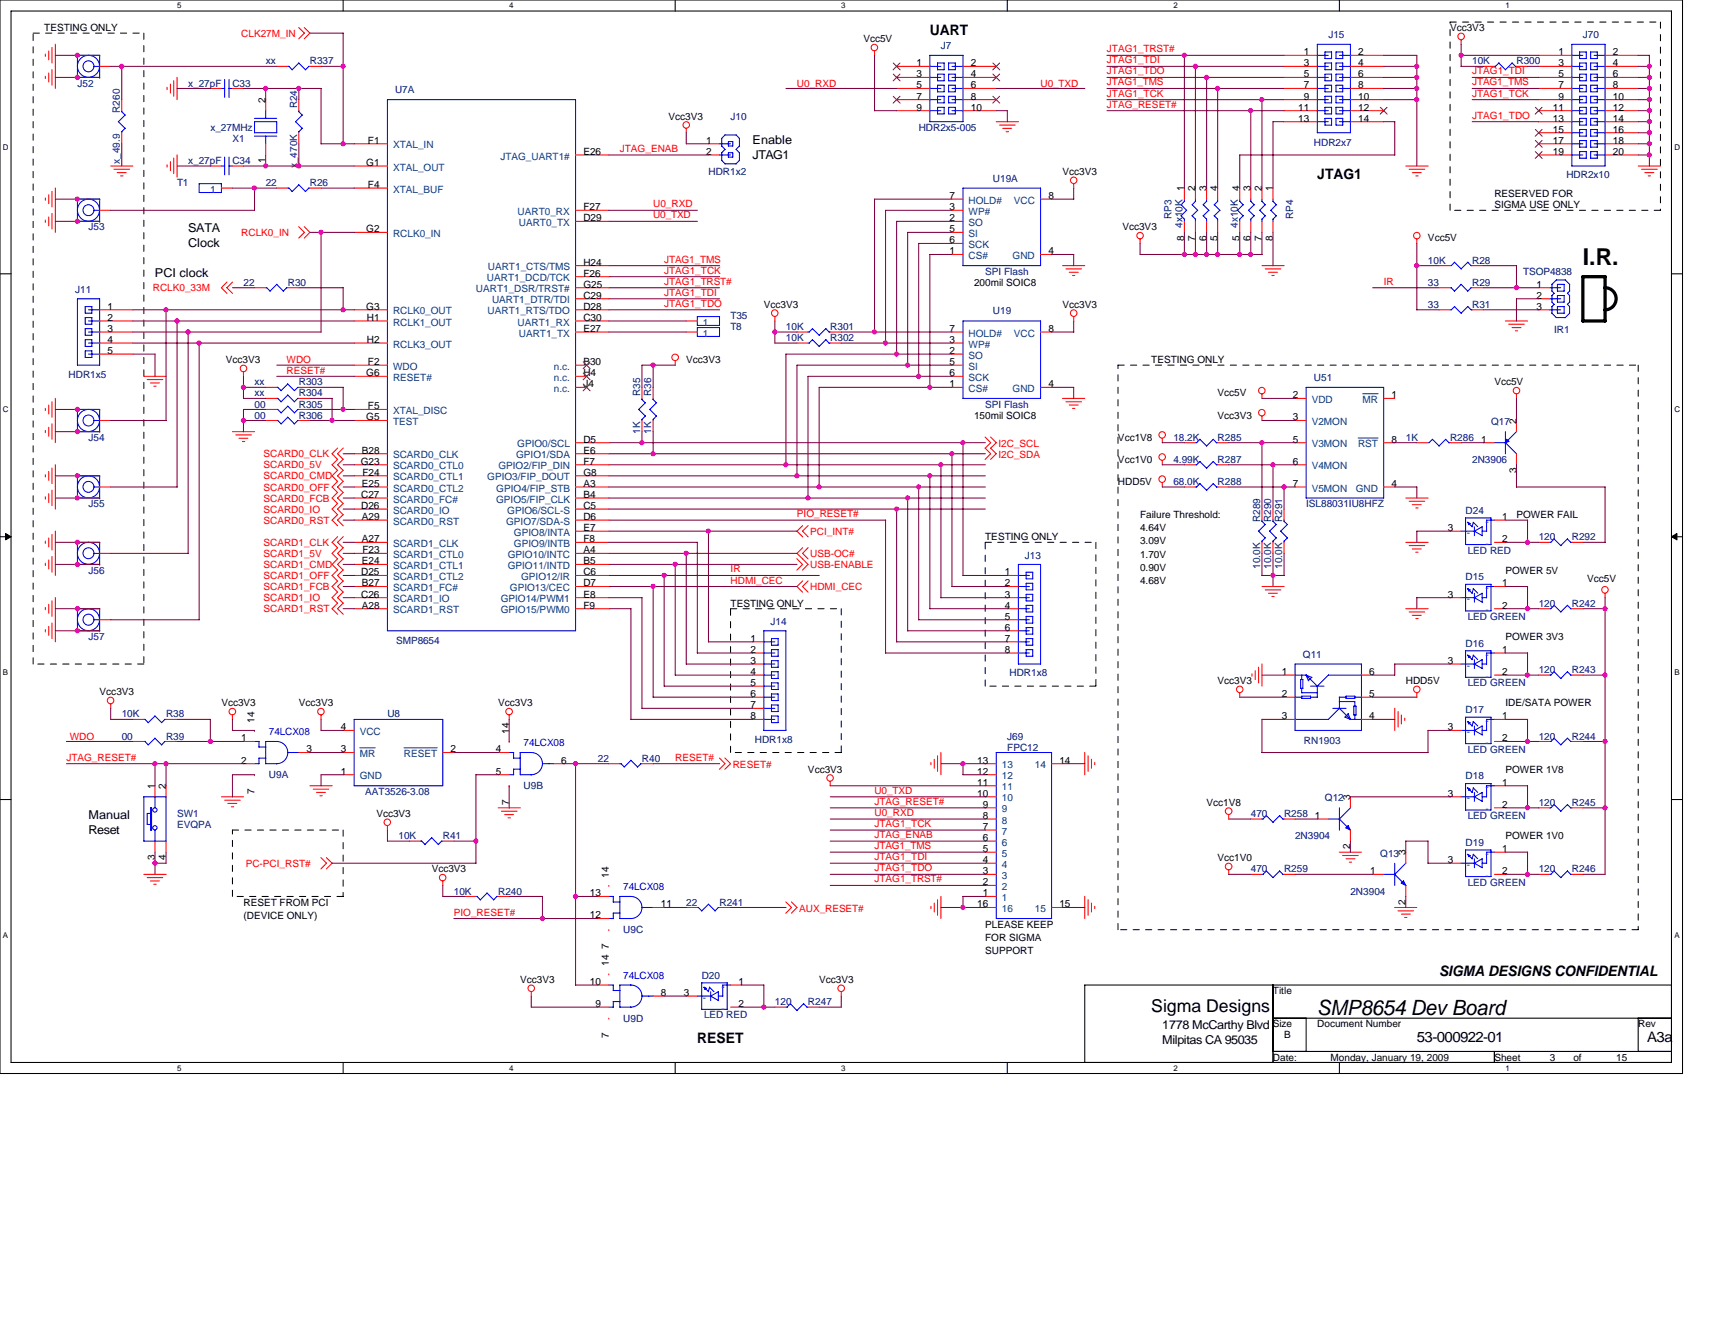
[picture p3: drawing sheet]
<svg xmlns="http://www.w3.org/2000/svg" width="279mm" height="216mm" viewBox="0 0 279 216" stroke-linecap="round" stroke-linejoin="round" font-family="sans-serif">
<defs><g id="words">
<text font-size="3.8" x="257.9" y="43.2">I.R.</text>
<text font-size="3.4" x="214.6" y="165.4">SMP8654 Dev Board</text>
<text font-size="2.9" x="187.6" y="164.9">Sigma Designs</text>
<g font-size="2.3">
<text x="151.5" y="5.8">UART</text>
<text x="214.6" y="29.2">JTAG1</text>
<text x="234.4" y="159">SIGMA DESIGNS CONFIDENTIAL</text>
<text x="113.6" y="169.9">RESET</text>
<text x="230.8" y="169.8">53-000922-01</text>
<text x="268.3" y="169.8">A3a</text>
</g>
<g font-size="2">
<text x="122.6" y="23.4">Enable</text>
<text x="122.6" y="25.9">JTAG1</text>
<text x="30.6" y="37.8">SATA</text>
<text x="30.6" y="40.3">Clock</text>
<text x="25.3" y="45.1">PCI clock</text>
<text x="14.4" y="133.4">Manual</text>
<text x="14.4" y="135.9">Reset</text>
<text x="189.4" y="167.7">1778 McCarthy Blvd</text>
<text x="189.4" y="170.2">Milpitas CA 95035</text>
</g>
<g font-size="1.6">
<text x="7.2" y="5.1">TESTING ONLY</text>
<text x="236.2" y="5.1">Vcc3V3</text>
<text x="140.7" y="6.9">Vcc5V</text>
<text x="149.3" y="10.8">1</text>
<text x="158.2" y="10.8">2</text>
<text x="212.4" y="9">1</text>
<text x="212.4" y="10.8">3</text>
<text x="221.3" y="9">2</text>
<text x="221.3" y="10.8">4</text>
<text x="253.9" y="9">1</text>
<text x="253.9" y="10.8">3</text>
<text x="262.8" y="9">2</text>
<text x="262.8" y="10.8">4</text>
<text x="43.3" y="16.8" transform="rotate(-90 43.3 16.8)">2</text>
<text x="149.3" y="12.6">3</text>
<text x="149.3" y="14.4">5</text>
<text x="149.3" y="16.2">7</text>
<text x="158.2" y="12.6">4</text>
<text x="158.2" y="14.4">6</text>
<text x="158.2" y="16.2">8</text>
<text x="212.4" y="12.6">5</text>
<text x="212.4" y="14.4">7</text>
<text x="212.4" y="16.2">9</text>
<text x="221.3" y="12.6">6</text>
<text x="221.3" y="14.4">8</text>
<text x="221.3" y="16.2">10</text>
<text x="253.9" y="12.6">5</text>
<text x="253.9" y="14.4">7</text>
<text x="253.9" y="16.2">9</text>
<text x="262.8" y="12.6">6</text>
<text x="262.8" y="14.4">8</text>
<text x="262.8" y="16.2">10</text>
<text x="59.9" y="23.4">F1</text>
<text x="108.9" y="19.5">Vcc3V3</text>
<text x="115" y="23.4">1</text>
<text x="149.3" y="18">9</text>
<text x="158.2" y="18">10</text>
<text x="211.5" y="18">11</text>
<text x="211.5" y="19.8">13</text>
<text x="221.3" y="18">12</text>
<text x="221.3" y="19.8">14</text>
<text x="253" y="18">11</text>
<text x="253" y="19.8">13</text>
<text x="253" y="21.6">15</text>
<text x="253" y="23.4">17</text>
<text x="262.8" y="18">12</text>
<text x="262.8" y="19.8">14</text>
<text x="262.8" y="21.6">16</text>
<text x="262.8" y="23.4">18</text>
<text x="43.3" y="26.6" transform="rotate(-90 43.3 26.6)">1</text>
<text x="59.7" y="27">G1</text>
<text x="95" y="25.2">E26</text>
<text x="115" y="25.2">2</text>
<text x="173.1" y="28.5">Vcc3V3</text>
<text x="253" y="25.2">19</text>
<text x="262.8" y="25.2">20</text>
<text x="59.9" y="30.6">F4</text>
<text x="95" y="34.2">F27</text>
<text x="154.7" y="34.2">3</text>
<text x="154.7" y="32.4">7</text>
<text x="170.8" y="32.4">8</text>
<text x="192.9" y="31.2" transform="rotate(-90 192.9 31.2)">1</text>
<text x="194.7" y="31.2" transform="rotate(-90 194.7 31.2)">2</text>
<text x="196.6" y="31.2" transform="rotate(-90 196.6 31.2)">3</text>
<text x="198.4" y="31.2" transform="rotate(-90 198.4 31.2)">4</text>
<text x="202" y="31.2" transform="rotate(-90 202 31.2)">4</text>
<text x="203.8" y="31.2" transform="rotate(-90 203.8 31.2)">3</text>
<text x="205.6" y="31.2" transform="rotate(-90 205.6 31.2)">2</text>
<text x="207.4" y="31.2" transform="rotate(-90 207.4 31.2)">1</text>
<text x="243.5" y="32.1">RESERVED FOR</text>
<text x="243.5" y="33.9">SIGMA USE ONLY</text>
<text x="59.7" y="37.8">G2</text>
<text x="95" y="36">D29</text>
<text x="154.7" y="41.4">1</text>
<text x="154.7" y="36">2</text>
<text x="154.7" y="37.8">5</text>
<text x="154.7" y="39.6">6</text>
<text x="170.8" y="41.4">4</text>
<text x="182.9" y="37.5">Vcc3V3</text>
<text x="192.9" y="39.2" transform="rotate(-90 192.9 39.2)">8</text>
<text x="194.7" y="39.2" transform="rotate(-90 194.7 39.2)">7</text>
<text x="196.6" y="39.2" transform="rotate(-90 196.6 39.2)">6</text>
<text x="198.4" y="39.2" transform="rotate(-90 198.4 39.2)">5</text>
<text x="202" y="39.2" transform="rotate(-90 202 39.2)">5</text>
<text x="203.8" y="39.2" transform="rotate(-90 203.8 39.2)">6</text>
<text x="205.6" y="39.2" transform="rotate(-90 205.6 39.2)">7</text>
<text x="207.4" y="39.2" transform="rotate(-90 207.4 39.2)">8</text>
<text x="232.6" y="39.3">Vcc5V</text>
<text x="95" y="43.3">H24</text>
<text x="95" y="45.1">F26</text>
<text x="95" y="46.9">G25</text>
<text x="158.7" y="46.6">200mil SOIC8</text>
<text x="250.3" y="46.9">1</text>
<text x="17.5" y="50.5">1</text>
<text x="17.5" y="52.3">2</text>
<text x="59.7" y="50.5">G3</text>
<text x="59.8" y="52.3">H1</text>
<text x="95" y="48.7">C29</text>
<text x="95" y="50.5">D28</text>
<text x="95" y="52.3">C30</text>
<text x="124.4" y="50.2">Vcc3V3</text>
<text x="173.1" y="50.2">Vcc3V3</text>
<text x="250.3" y="48.7">2</text>
<text x="250.3" y="50.5">3</text>
<text x="17.5" y="54.1">3</text>
<text x="17.5" y="55.9">4</text>
<text x="17.5" y="57.7">5</text>
<text x="36.8" y="59.2">Vcc3V3</text>
<text x="59.8" y="55.9">H2</text>
<text x="59.9" y="59.5">F2</text>
<text x="95" y="54.1">E27</text>
<text x="95" y="59.5">B30</text>
<text x="111.8" y="59.2">Vcc3V3</text>
<text x="154.7" y="57.7">2</text>
<text x="154.7" y="55.9">3</text>
<text x="154.7" y="59.5">5</text>
<text x="154.7" y="54.1">7</text>
<text x="170.8" y="54.1">8</text>
<text x="187.6" y="59.2">TESTING ONLY</text>
<text x="59.7" y="61.3">G6</text>
<text x="95" y="61.3">H4</text>
<text x="95" y="63.1">J4</text>
<text x="154.7" y="63.1">1</text>
<text x="154.7" y="61.3">6</text>
<text x="170.8" y="63.1">4</text>
<text x="198.4" y="64.6">Vcc5V</text>
<text x="210.6" y="64.9">2</text>
<text x="226.7" y="64.9">1</text>
<text x="243.5" y="62.8">Vcc5V</text>
<text x="59.7" y="68.5">G5</text>
<text x="59.9" y="66.7">F5</text>
<text x="158.7" y="68.2">150mil SOIC8</text>
<text x="182.1" y="71.8">Vcc1V8</text>
<text x="198.4" y="68.2">Vcc3V3</text>
<text x="210.6" y="68.5">3</text>
<text x="247" y="69.1" transform="rotate(-90 247 69.1)">2</text>
<text x="58.8" y="75.7">G23</text>
<text x="58.9" y="73.9">B28</text>
<text x="59" y="77.5">F24</text>
<text x="95" y="72.1">D5</text>
<text x="95" y="73.9">E6</text>
<text x="95" y="75.7">F7</text>
<text x="95" y="77.5">G8</text>
<text x="182.1" y="75.4">Vcc1V0</text>
<text x="210.6" y="72.1">5</text>
<text x="210.6" y="75.7">6</text>
<text x="226.7" y="72.1">8</text>
<text x="241.3" y="72.1">1</text>
<text x="247" y="77.1" transform="rotate(-90 247 77.1)">3</text>
<text x="58.8" y="81.1">C27</text>
<text x="58.8" y="82.9">D26</text>
<text x="58.9" y="79.3">E25</text>
<text x="95" y="79.3">A3</text>
<text x="95" y="81.1">B4</text>
<text x="95" y="82.9">C5</text>
<text x="182.1" y="79">HDD5V</text>
<text x="210.6" y="79.3">7</text>
<text x="226.7" y="79.3">4</text>
<text x="58.9" y="84.7">A29</text>
<text x="58.9" y="88.3">A27</text>
<text x="95" y="84.7">D6</text>
<text x="95" y="86.5">E7</text>
<text x="95" y="88.3">F8</text>
<text x="160.5" y="88">TESTING ONLY</text>
<text x="185.7" y="84.4">Failure Threshold:</text>
<text x="185.7" y="86.6">4.64V</text>
<text x="185.7" y="88.7">3.09V</text>
<text x="235.9" y="86.5">3</text>
<text x="244.7" y="84.7">1</text>
<text x="244.7" y="88.3">2</text>
<text x="247.1" y="84.4">POWER FAIL</text>
<text x="58.8" y="93.7">D25</text>
<text x="58.9" y="91.9">E24</text>
<text x="58.9" y="95.5">B27</text>
<text x="59" y="90.1">F23</text>
<text x="95" y="90.1">A4</text>
<text x="95" y="91.9">B5</text>
<text x="95" y="93.7">C6</text>
<text x="95" y="95.5">D7</text>
<text x="163.7" y="93.7">1</text>
<text x="163.7" y="95.5">2</text>
<text x="185.7" y="90.8">1.70V</text>
<text x="185.7" y="93">0.90V</text>
<text x="185.7" y="95.1">4.68V</text>
<text x="244.7" y="95.5">1</text>
<text x="245.3" y="93.5">POWER 5V</text>
<text x="258.6" y="94.9">Vcc5V</text>
<text x="58.8" y="97.4">C26</text>
<text x="58.9" y="99.2">A28</text>
<text x="95" y="97.4">E8</text>
<text x="95" y="99.2">F9</text>
<text x="119" y="98.9">TESTING ONLY</text>
<text x="163.7" y="97.4">3</text>
<text x="163.7" y="99.2">4</text>
<text x="163.7" y="101">5</text>
<text x="235.9" y="97.4">3</text>
<text x="244.7" y="99.2">2</text>
<text x="122.3" y="104.6">1</text>
<text x="122.3" y="106.4">2</text>
<text x="163.7" y="102.8">6</text>
<text x="163.7" y="104.6">7</text>
<text x="163.7" y="106.4">8</text>
<text x="244.7" y="106.4">1</text>
<text x="245.3" y="104.3">POWER 3V3</text>
<text x="16.2" y="113.3">Vcc3V3</text>
<text x="122.3" y="108.2">3</text>
<text x="122.3" y="110">4</text>
<text x="122.3" y="111.8">5</text>
<text x="122.3" y="113.6">6</text>
<text x="198.4" y="111.5">Vcc3V3</text>
<text x="208.8" y="110">1</text>
<text x="208.8" y="113.6">2</text>
<text x="223.1" y="113.6">5</text>
<text x="223.1" y="110">6</text>
<text x="229" y="111.5">HDD5V</text>
<text x="235.9" y="108.2">3</text>
<text x="244.7" y="110">2</text>
<text x="36.1" y="115.1">Vcc3V3</text>
<text x="41.4" y="117.8" transform="rotate(-90 41.4 117.8)">14</text>
<text x="48.7" y="115.1">Vcc3V3</text>
<text x="55.5" y="119">4</text>
<text x="81.2" y="115.1">Vcc3V3</text>
<text x="82.9" y="119.5" transform="rotate(-90 82.9 119.5)">14</text>
<text x="122.3" y="115.4">7</text>
<text x="122.3" y="117.2">8</text>
<text x="208.8" y="117.2">3</text>
<text x="223.1" y="117.2">4</text>
<text x="235.9" y="119">3</text>
<text x="244.7" y="117.2">1</text>
<text x="245.3" y="115.1">IDE/SATA POWER</text>
<text x="39.3" y="120.8">1</text>
<text x="39.3" y="124.4">2</text>
<text x="50" y="122.6">3</text>
<text x="55.5" y="122.6">3</text>
<text x="73.4" y="122.6">2</text>
<text x="80.8" y="122.6">4</text>
<text x="91.4" y="124.4">6</text>
<text x="131.6" y="125.9">Vcc3V3</text>
<text x="159.2" y="124.4">13</text>
<text x="172.6" y="124.4">14</text>
<text x="244.7" y="120.8">2</text>
<text x="245.3" y="125.9">POWER 1V8</text>
<text x="25.2" y="128.6" transform="rotate(-90 25.2 128.6)">1</text>
<text x="27" y="128.6" transform="rotate(-90 27 128.6)">2</text>
<text x="41.4" y="129.4" transform="rotate(-90 41.4 129.4)">7</text>
<text x="55.5" y="126.2">1</text>
<text x="80.8" y="126.2">5</text>
<text x="82.9" y="131.2" transform="rotate(-90 82.9 131.2)">7</text>
<text x="159.2" y="126.2">12</text>
<text x="159.2" y="129.8">10</text>
<text x="159.2" y="128">11</text>
<text x="160.1" y="131.6">9</text>
<text x="196.6" y="131.3">Vcc1V8</text>
<text x="220" y="130.4" transform="rotate(-90 220 130.4)">3</text>
<text x="235.9" y="129.8">3</text>
<text x="244.7" y="128">1</text>
<text x="244.7" y="131.6">2</text>
<text x="61.3" y="133.1">Vcc3V3</text>
<text x="160.1" y="133.4">8</text>
<text x="160.1" y="137">6</text>
<text x="160.1" y="135.2">7</text>
<text x="214.2" y="133.4">1</text>
<text x="245.3" y="136.7">POWER 1V0</text>
<text x="25.2" y="140.2" transform="rotate(-90 25.2 140.2)">3</text>
<text x="27" y="140.2" transform="rotate(-90 27 140.2)">4</text>
<text x="70.3" y="142.1">Vcc3V3</text>
<text x="99.2" y="143" transform="rotate(-90 99.2 143)">14</text>
<text x="160.1" y="142.5">3</text>
<text x="160.1" y="140.6">4</text>
<text x="160.1" y="138.8">5</text>
<text x="198.4" y="140.3">Vcc1V0</text>
<text x="220" y="138.4" transform="rotate(-90 220 138.4)">2</text>
<text x="223.2" y="142.5">1</text>
<text x="229" y="139.4" transform="rotate(-90 229 139.4)">3</text>
<text x="235.9" y="140.6">3</text>
<text x="244.7" y="138.8">1</text>
<text x="244.7" y="142.5">2</text>
<text x="39.7" y="147.6">RESET FROM PCI</text>
<text x="39.7" y="149.7">(DEVICE ONLY)</text>
<text x="96.1" y="146">13</text>
<text x="96.1" y="149.6">12</text>
<text x="107.7" y="147.8">11</text>
<text x="159.2" y="147.8">16</text>
<text x="160.1" y="144.3">2</text>
<text x="160.1" y="146">1</text>
<text x="172.6" y="147.8">15</text>
<text x="229" y="147.4" transform="rotate(-90 229 147.4)">2</text>
<text x="99.2" y="154.6" transform="rotate(-90 99.2 154.6)">7</text>
<text x="160.5" y="151.2">PLEASE KEEP</text>
<text x="160.5" y="153.3">FOR SIGMA</text>
<text x="160.5" y="155.4">SUPPORT</text>
<text x="84.8" y="160.2">Vcc3V3</text>
<text x="96.1" y="160.5">10</text>
<text x="99.2" y="157.4" transform="rotate(-90 99.2 157.4)">14</text>
<text x="120.3" y="160.5">1</text>
<text x="133.5" y="160.2">Vcc3V3</text>
<text x="207.4" y="162">Title</text>
<text x="97" y="164.1">9</text>
<text x="107.7" y="162.3">8</text>
<text x="111.4" y="162.3">3</text>
<text x="120.3" y="164.1">2</text>
<text x="207.4" y="167.4">Size</text>
<text x="214.6" y="167.4">Document Number</text>
<text x="266.9" y="167.4">Rev</text>
<text x="99.2" y="169.1" transform="rotate(-90 99.2 169.1)">7</text>
<text x="207.4" y="172.8">Date:</text>
<text x="209.2" y="169.2">B</text>
<text x="216.8" y="172.8">Monday, January 19, 2009</text>
<text x="243.5" y="172.8">Sheet</text>
<text x="252.5" y="172.8">3</text>
<text x="256.3" y="172.8">of</text>
<text x="263.3" y="172.8">15</text>
</g>
<g font-size="1.6" fill="#f00">
<text x="39.3" y="6">CLK27M_IN</text>
<text x="180.3" y="10.3">JTAG1_TDI</text>
<text x="180.3" y="8.5">JTAG1_TRST#</text>
<text x="129.8" y="14.1">U0_RXD</text>
<text x="169.5" y="14.1">U0_TXD</text>
<text x="180.3" y="12.1">JTAG1_TDO</text>
<text x="180.3" y="13.9">JTAG1_TMS</text>
<text x="180.3" y="15.7">JTAG1_TCK</text>
<text x="180.3" y="17.5">JTAG_RESET#</text>
<text x="239.8" y="12.1">JTAG1_TDI</text>
<text x="239.8" y="13.9">JTAG1_TMS</text>
<text x="239.8" y="15.7">JTAG1_TCK</text>
<text x="239.8" y="19.3">JTAG1_TDO</text>
<text x="101" y="24.7">JTAG_ENAB</text>
<text x="106.4" y="35.6">U0_TXD</text>
<text x="106.4" y="33.8">U0_RXD</text>
<text x="39.3" y="38.4">RCLK0_IN</text>
<text x="24.9" y="47.5">RCLK0_33M</text>
<text x="108.2" y="42.8">JTAG1_TMS</text>
<text x="108.2" y="46.4">JTAG1_TRST#</text>
<text x="108.2" y="44.6">JTAG1_TCK</text>
<text x="225.4" y="46.4">IR</text>
<text x="108.2" y="50">JTAG1_TDO</text>
<text x="108.2" y="48.2">JTAG1_TDI</text>
<text x="46.7" y="59.2">WDO</text>
<text x="46.7" y="61">RESET#</text>
<text x="42.9" y="74.5">SCARD0_CLK</text>
<text x="42.9" y="76.3">SCARD0_5V</text>
<text x="162.7" y="72.9">I2C_SCL</text>
<text x="162.7" y="74.7">I2C_SDA</text>
<text x="42.9" y="78.1">SCARD0_CMD</text>
<text x="42.9" y="79.9">SCARD0_OFF</text>
<text x="42.9" y="81.7">SCARD0_FCB</text>
<text x="42.9" y="83.5">SCARD0_IO</text>
<text x="42.9" y="85.3">SCARD0_RST</text>
<text x="42.9" y="88.9">SCARD1_CLK</text>
<text x="129.8" y="84.2">PIO_RESET#</text>
<text x="132" y="87.1">PCI_INT#</text>
<text x="42.9" y="94.4">SCARD1_OFF</text>
<text x="42.9" y="90.7">SCARD1_5V</text>
<text x="42.9" y="92.5">SCARD1_CMD</text>
<text x="119" y="93.3">IR</text>
<text x="119" y="95.1">HDMI_CEC</text>
<text x="132" y="90.7">USB-OC#</text>
<text x="132" y="92.5">USB-ENABLE</text>
<text x="42.9" y="98">SCARD1_IO</text>
<text x="42.9" y="99.8">SCARD1_RST</text>
<text x="42.9" y="96.2">SCARD1_FCB</text>
<text x="132" y="96.2">HDMI_CEC</text>
<text x="10.8" y="123.9">JTAG_RESET#</text>
<text x="11.4" y="120.5">WDO</text>
<text x="110" y="123.9">RESET#</text>
<text x="119.4" y="125.2">RESET#</text>
<text x="142.5" y="131.1">JTAG_RESET#</text>
<text x="142.5" y="129.3">U0_TXD</text>
<text x="142.5" y="134.7">JTAG1_TCK</text>
<text x="142.5" y="136.5">JTAG_ENAB</text>
<text x="142.5" y="132.9">U0_RXD</text>
<text x="40" y="141.2">PC-PCI_RST#</text>
<text x="142.5" y="143.8">JTAG1_TRST#</text>
<text x="142.5" y="142">JTAG1_TDO</text>
<text x="142.5" y="140.2">JTAG1_TDI</text>
<text x="142.5" y="138.3">JTAG1_TMS</text>
<text x="73.9" y="149.2">PIO_RESET#</text>
<text x="130.2" y="148.6">AUX_RESET#</text>
</g>
<g font-size="1.6" fill="#000080">
<text x="43.3" y="10.5">xx</text>
<text x="50.5" y="10.5">R337</text>
<text x="153.3" y="8">J7</text>
<text x="216.4" y="6.2">J15</text>
<text x="239.8" y="10.5">10K</text>
<text x="247.1" y="10.5">R300</text>
<text x="257.9" y="6.2">J70</text>
<text x="12.6" y="14.1">J52</text>
<text x="30.6" y="14.1">x_27pF</text>
<text x="37.9" y="14.1">C33</text>
<text x="48.4" y="17.7" transform="rotate(-90 48.4 17.7)">R24</text>
<text x="64.4" y="15.2">U7A</text>
<text x="19.5" y="18.4" transform="rotate(-90 19.5 18.4)">R260</text>
<text x="34.3" y="21.3">x_27MHz</text>
<text x="37.9" y="23.1">X1</text>
<text x="119" y="19.5">J10</text>
<text x="149.7" y="21.3">HDR2x5-005</text>
<text x="214.1" y="23.8">HDR2x7</text>
<text x="19.5" y="26.7" transform="rotate(-90 19.5 26.7)">x_49.9</text>
<text x="30.6" y="26.7">x_27pF</text>
<text x="37.9" y="26.7">C34</text>
<text x="48.4" y="27.4" transform="rotate(-90 48.4 27.4)">x_470K</text>
<text x="115.4" y="28.5">HDR1x2</text>
<text x="161.8" y="29.6">U19A</text>
<text x="255.2" y="29.1">HDR2x10</text>
<text x="28.9" y="30.3">T1</text>
<text x="43.3" y="30.3">22</text>
<text x="50.5" y="30.3">R26</text>
<text x="190.9" y="35.7" transform="rotate(-90 190.9 35.7)">RP3</text>
<text x="210.7" y="35.7" transform="rotate(-90 210.7 35.7)">RP4</text>
<text x="14.4" y="37.5">J53</text>
<text x="192.7" y="37.1" transform="rotate(-90 192.7 37.1)">4x10K</text>
<text x="201.7" y="37.1" transform="rotate(-90 201.7 37.1)">4x10K</text>
<text x="12.3" y="47.8">J11</text>
<text x="39.7" y="46.6">22</text>
<text x="46.9" y="46.6">R30</text>
<text x="160.5" y="44.8">SPI Flash</text>
<text x="232.6" y="42.9">10K</text>
<text x="232.6" y="46.6">33</text>
<text x="239.8" y="42.9">R28</text>
<text x="239.8" y="46.6">R29</text>
<text x="248.1" y="44.8">TSOP4838</text>
<text x="119" y="53.8">T8</text>
<text x="119" y="52">T35</text>
<text x="128" y="53.8">10K</text>
<text x="135.3" y="53.8">R301</text>
<text x="161.8" y="51.2">U19</text>
<text x="232.6" y="50.2">33</text>
<text x="239.8" y="50.2">R31</text>
<text x="128" y="55.6">10K</text>
<text x="135.3" y="55.6">R302</text>
<text x="253.2" y="54.3">IR1</text>
<text x="11.2" y="61.5">HDR1x5</text>
<text x="41.5" y="62.8">xx</text>
<text x="41.5" y="64.6">xx</text>
<text x="48.7" y="62.8">R303</text>
<text x="48.7" y="64.6">R304</text>
<text x="104.3" y="64.6" transform="rotate(-90 104.3 64.6)">R35</text>
<text x="106.1" y="64.6" transform="rotate(-90 106.1 64.6)">R36</text>
<text x="214.1" y="62.1">U51</text>
<text x="14.4" y="71.8">J54</text>
<text x="41.5" y="66.4">00</text>
<text x="41.5" y="68.2">00</text>
<text x="48.7" y="66.4">R305</text>
<text x="48.7" y="68.2">R306</text>
<text x="104.3" y="70.7" transform="rotate(-90 104.3 70.7)">1K</text>
<text x="106.1" y="70.7" transform="rotate(-90 106.1 70.7)">1K</text>
<text x="160.5" y="66.4">SPI Flash</text>
<text x="191.2" y="71.8">18.2K</text>
<text x="198.4" y="71.8">R285</text>
<text x="229" y="71.8">1K</text>
<text x="236.2" y="71.8">R286</text>
<text x="242.9" y="69.3">Q17</text>
<text x="191.2" y="75.4">4.99K</text>
<text x="198.4" y="75.4">R287</text>
<text x="239.8" y="75.4">2N3906</text>
<text x="14.4" y="82.6">J55</text>
<text x="191.2" y="79">68.0K</text>
<text x="198.4" y="79">R288</text>
<text x="212.8" y="82.6">ISL88031IU8HFZ</text>
<text x="238.8" y="83.7">D24</text>
<text x="205.3" y="85.1" transform="rotate(-90 205.3 85.1)">R289</text>
<text x="207.1" y="85.1" transform="rotate(-90 207.1 85.1)">R290</text>
<text x="208.9" y="85.1" transform="rotate(-90 208.9 85.1)">R291</text>
<text x="250.7" y="88">120</text>
<text x="256.1" y="88">R292</text>
<text x="14.4" y="93.5">J56</text>
<text x="167" y="91.1">J13</text>
<text x="205.3" y="92.7" transform="rotate(-90 205.3 92.7)">10.0K</text>
<text x="207.1" y="92.7" transform="rotate(-90 207.1 92.7)">10.0K</text>
<text x="208.9" y="92.7" transform="rotate(-90 208.9 92.7)">10.0K</text>
<text x="238.8" y="94.5">D15</text>
<text x="239.1" y="90.2">LED RED</text>
<text x="125.5" y="101.9">J14</text>
<text x="239.1" y="101">LED GREEN</text>
<text x="250.7" y="98.9">120</text>
<text x="256.1" y="98.9">R242</text>
<text x="14.4" y="104.3">J57</text>
<text x="64.6" y="105">SMP8654</text>
<text x="212.3" y="107.2">Q11</text>
<text x="238.8" y="105.3">D16</text>
<text x="164.5" y="110.2">HDR1x8</text>
<text x="239.1" y="111.8">LED GREEN</text>
<text x="250.7" y="109.7">120</text>
<text x="256.1" y="109.7">R243</text>
<text x="19.8" y="116.9">10K</text>
<text x="27.1" y="116.9">R38</text>
<text x="63.1" y="116.9">U8</text>
<text x="238.8" y="116.2">D17</text>
<text x="19.8" y="120.5">00</text>
<text x="27.1" y="120.5">R39</text>
<text x="97.4" y="124.1">22</text>
<text x="104.6" y="124.1">R40</text>
<text x="123" y="121.1">HDR1x8</text>
<text x="164.1" y="120.5">J69</text>
<text x="164.1" y="122.3">FPC12</text>
<text x="212.4" y="121.2">RN1903</text>
<text x="239.1" y="122.7">LED GREEN</text>
<text x="250.7" y="120.5">120</text>
<text x="256.1" y="120.5">R244</text>
<text x="43.8" y="126.8">U9A</text>
<text x="59.5" y="129.5">AAT3526-3.08</text>
<text x="85.3" y="128.6">U9B</text>
<text x="215.9" y="130.6">Q12</text>
<text x="238.8" y="127">D18</text>
<text x="250.7" y="131.3">120</text>
<text x="256.1" y="131.3">R245</text>
<text x="28.9" y="133.1">SW1</text>
<text x="28.9" y="134.9">EVQPA</text>
<text x="64.9" y="136.7">10K</text>
<text x="72.1" y="136.7">R41</text>
<text x="203.8" y="133.1">470</text>
<text x="209.2" y="133.1">R258</text>
<text x="211" y="136.7">2N3904</text>
<text x="238.8" y="137.8">D19</text>
<text x="239.1" y="133.5">LED GREEN</text>
<text x="203.8" y="142.1">470</text>
<text x="209.2" y="142.1">R259</text>
<text x="224.9" y="139.6">Q13</text>
<text x="250.7" y="142.1">120</text>
<text x="256.1" y="142.1">R246</text>
<text x="73.9" y="145.8">10K</text>
<text x="81.2" y="145.8">R240</text>
<text x="111.8" y="147.6">22</text>
<text x="117.2" y="147.6">R241</text>
<text x="220" y="145.8">2N3904</text>
<text x="239.1" y="144.3">LED GREEN</text>
<text x="101.5" y="152.1">U9C</text>
<text x="114.3" y="159.4">D20</text>
<text x="101.5" y="166.5">U9D</text>
<text x="114.7" y="165.9">LED RED</text>
<text x="126.2" y="163.8">120</text>
<text x="131.6" y="163.8">R247</text>
</g>
<g font-size="1.6" fill="#004080">
<text x="64" y="24.2">XTAL_IN</text>
<text x="64" y="27.8">XTAL_OUT</text>
<text x="81.5" y="26">JTAG_UART1#</text>
<text x="34.2" y="31.4">1</text>
<text x="64" y="31.4">XTAL_BUF</text>
<text x="84.3" y="35">UART0_RX</text>
<text x="157.8" y="35">WP#</text>
<text x="157.8" y="33.2">HOLD#</text>
<text x="165.2" y="33.2">VCC</text>
<text x="64" y="38.6">RCLK0_IN</text>
<text x="84.5" y="36.8">UART0_TX</text>
<text x="157.8" y="36.8">SO</text>
<text x="157.8" y="38.6">SI</text>
<text x="157.8" y="40.4">SCK</text>
<text x="77.5" y="47.6">UART1_DSR/TRST#</text>
<text x="79.3" y="45.8">UART1_DCD/TCK</text>
<text x="79.5" y="44">UART1_CTS/TMS</text>
<text x="157.8" y="42.2">CS#</text>
<text x="165" y="42.2">GND</text>
<text x="64" y="51.2">RCLK0_OUT</text>
<text x="64" y="53">RCLK1_OUT</text>
<text x="79.4" y="51.2">UART1_RTS/TDO</text>
<text x="80.2" y="49.4">UART1_DTR/TDI</text>
<text x="84.3" y="53">UART1_RX</text>
<text x="114.5" y="53">1</text>
<text x="64" y="56.6">RCLK3_OUT</text>
<text x="84.5" y="54.8">UART1_TX</text>
<text x="114.5" y="54.8">1</text>
<text x="157.8" y="58.4">SO</text>
<text x="157.8" y="56.6">WP#</text>
<text x="157.8" y="54.8">HOLD#</text>
<text x="165.2" y="54.8">VCC</text>
<text x="64" y="62.1">RESET#</text>
<text x="64" y="60.2">WDO</text>
<text x="90.2" y="60.2">n.c.</text>
<text x="90.2" y="62.1">n.c.</text>
<text x="90.2" y="63.9">n.c.</text>
<text x="157.8" y="63.9">CS#</text>
<text x="157.8" y="60.2">SI</text>
<text x="157.8" y="62.1">SCK</text>
<text x="165" y="63.9">GND</text>
<text x="213.7" y="65.7">VDD</text>
<text x="222" y="65.7">MR</text>
<text x="64" y="69.3">TEST</text>
<text x="64" y="67.5">XTAL_DISC</text>
<text x="213.7" y="69.3">V2MON</text>
<text x="64" y="74.7">SCARD0_CLK</text>
<text x="64" y="76.5">SCARD0_CTL0</text>
<text x="81.2" y="76.5">GPIO2/FIP_DIN</text>
<text x="84.1" y="74.7">GPIO1/SDA</text>
<text x="84.3" y="72.9">GPIO0/SCL</text>
<text x="213.7" y="72.9">V3MON</text>
<text x="213.7" y="76.5">V4MON</text>
<text x="221.3" y="72.9">RST</text>
<text x="64" y="78.3">SCARD0_CTL1</text>
<text x="64" y="80.1">SCARD0_CTL2</text>
<text x="64" y="81.9">SCARD0_FC#</text>
<text x="64" y="83.7">SCARD0_IO</text>
<text x="79.4" y="78.3">GPIO3/FIP_DOUT</text>
<text x="80.8" y="81.9">GPIO5/FIP_CLK</text>
<text x="80.9" y="80.1">GPIO4/FIP_STB</text>
<text x="82.6" y="83.7">GPIO6/SCL-S</text>
<text x="213.7" y="80.1">V5MON</text>
<text x="220.9" y="80.1">GND</text>
<text x="64" y="85.5">SCARD0_RST</text>
<text x="64" y="89.1">SCARD1_CLK</text>
<text x="82.5" y="85.5">GPIO7/SDA-S</text>
<text x="83.7" y="87.3">GPIO8/INTA</text>
<text x="83.7" y="89.1">GPIO9/INTB</text>
<text x="239" y="87.3">-</text>
<text x="242" y="85.5">-</text>
<text x="242" y="89.1">-</text>
<text x="64" y="90.9">SCARD1_CTL0</text>
<text x="64" y="92.7">SCARD1_CTL1</text>
<text x="64" y="94.5">SCARD1_CTL2</text>
<text x="82.7" y="90.9">GPIO10/INTC</text>
<text x="82.7" y="92.7">GPIO11/INTD</text>
<text x="84.9" y="94.5">GPIO12/IR</text>
<text x="64" y="96.3">SCARD1_FC#</text>
<text x="64" y="98.1">SCARD1_IO</text>
<text x="64" y="99.9">SCARD1_RST</text>
<text x="81.6" y="98.1">GPIO14/PWM1</text>
<text x="81.6" y="99.9">GPIO15/PWM0</text>
<text x="83.1" y="96.3">GPIO13/CEC</text>
<text x="239" y="98.1">-</text>
<text x="242" y="96.3">-</text>
<text x="242" y="99.9">-</text>
<text x="242" y="107.1">-</text>
<text x="239" y="108.9">-</text>
<text x="242" y="110.7">-</text>
<text x="58.6" y="119.8">VCC</text>
<text x="239" y="119.8">-</text>
<text x="242" y="118">-</text>
<text x="58.6" y="123.4">MR</text>
<text x="65.8" y="123.4">RESET</text>
<text x="163.2" y="125.2">13</text>
<text x="168.6" y="125.2">14</text>
<text x="242" y="121.6">-</text>
<text x="58.6" y="127">GND</text>
<text x="163.2" y="127">12</text>
<text x="163.2" y="130.6">10</text>
<text x="163.2" y="128.8">11</text>
<text x="239" y="130.6">-</text>
<text x="242" y="128.8">-</text>
<text x="163.2" y="134.2">8</text>
<text x="163.2" y="132.4">9</text>
<text x="163.2" y="137.8">6</text>
<text x="163.2" y="136">7</text>
<text x="242" y="132.4">-</text>
<text x="163.2" y="143.2">3</text>
<text x="163.2" y="141.4">4</text>
<text x="163.2" y="139.6">5</text>
<text x="239" y="141.4">-</text>
<text x="242" y="139.6">-</text>
<text x="242" y="143.2">-</text>
<text x="163.2" y="145">2</text>
<text x="163.2" y="146.8">1</text>
<text x="163.2" y="148.6">16</text>
<text x="168.6" y="148.6">15</text>
<text x="117.6" y="161.2">-</text>
<text x="114.5" y="163">-</text>
<text x="117.6" y="164.8">-</text>
</g>
<g font-size="1.6" fill="#00f">
<text x="43.8" y="119.8">74LCX08</text>
<text x="85.3" y="121.6">74LCX08</text>
<text x="101.5" y="145">74LCX08</text>
<text x="101.5" y="159.4">74LCX08</text>
</g>
<g font-size="1.3">
<text x="28.9" y="1.4">5</text>
<text x="83" y="1.4">4</text>
<text x="137.1" y="1.4">3</text>
<text x="191.2" y="1.4">2</text>
<text x="245.3" y="1.4">1</text>
<text x=".5" y="24.4">D</text>
<text x="272.8" y="24.4">D</text>
<text x=".5" y="67.2">C</text>
<text x="272.8" y="67.2">C</text>
<text x=".5" y="110">B</text>
<text x="272.8" y="110">B</text>
<text x=".5" y="152.8">A</text>
<text x="272.8" y="152.8">A</text>
<text x="28.9" y="174.5">5</text>
<text x="83" y="174.5">4</text>
<text x="137.1" y="174.5">3</text>
<text x="191.2" y="174.5">2</text>
<text x="245.3" y="174.5">1</text>
</g>
</g></defs>
<path d="M0 0h274.1v174.9h-274.1zM1.8 1.8h270.5v171.3h-270.5z" fill="none" stroke="#000" stroke-width=".17"/>
<g fill="#fff">
<path d="M28.9 .2h.7v1.4h-.7z"/>
<path d="M28.9 173.3h.7v1.5h-.7z"/>
</g>
<path d="M55.9 0v1.8M55.9 173.1v1.8" fill="none" stroke="#000" stroke-width=".17"/>
<g fill="#fff">
<path d="M83 .2h.7v1.4h-.7z"/>
<path d="M83 173.3h.7v1.5h-.7z"/>
</g>
<path d="M110 0v1.8M110 173.1v1.8" fill="none" stroke="#000" stroke-width=".17"/>
<g fill="#fff">
<path d="M137.1 .2h.7v1.4h-.7z"/>
<path d="M137.1 173.3h.7v1.5h-.7z"/>
</g>
<path d="M164.1 0v1.8M164.1 173.1v1.8" fill="none" stroke="#000" stroke-width=".17"/>
<g fill="#fff">
<path d="M191.2 .2h.7v1.4h-.7z"/>
<path d="M191.2 173.3h.7v1.5h-.7z"/>
</g>
<path d="M218.2 0v1.8M218.2 173.1v1.8" fill="none" stroke="#000" stroke-width=".17"/>
<g fill="#fff">
<path d="M245.3 .2h.7v1.4h-.7z"/>
<path d="M245.3 173.3h.7v1.5h-.7z"/>
<path d="M.5 23.2h.9v1.4h-.9z"/>
<path d="M272.8 23.2h.9v1.4h-.9z"/>
<path d="M.5 66h.9v1.5h-.9z"/>
<path d="M272.8 66h.9v1.5h-.9z"/>
</g>
<path d="M0 44.6h1.8M272.3 44.6h1.8" fill="none" stroke="#000" stroke-width=".17"/>
<g fill="#fff">
<path d="M.5 108.9h.8v1.4h-.8z"/>
<path d="M272.8 108.9h.8v1.4h-.8z"/>
</g>
<path d="M0 87.5h1.8M272.3 87.5h1.8" fill="none" stroke="#000" stroke-width=".17"/>
<path d="M.9 86.9l.9 .6-.9 .5zM272.3 87.5l.9-.6v1.1z" fill="#000" stroke="#000" stroke-width=".16"/>
<g fill="#fff">
<path d="M.5 151.7h.8v1.4h-.8z"/>
<path d="M272.8 151.7h.8v1.4h-.8z"/>
</g>
<path d="M0 130.3h1.8M272.3 130.3h1.8M176.7 160.5h95.6v12.6h-95.6zM207.4 171.3h64.9M207.4 160.5v12.6M207.4 165.9h64.9M212.8 165.9v5.4M243.5 171.3v1.8M266.9 165.9v5.4" fill="none" stroke="#000" stroke-width=".17"/>
<path d="M257.9 45.1h3.6v7.2h-3.6zM261.5 46.9a1.8 1.8 0 0 1 1.8 1.8 1.8 1.8 0 0 1-1.8 1.8" fill="none" stroke="#000" stroke-width=".53"/>
<g fill="none" stroke="#000" stroke-width=".16" stroke-dasharray="1 1 1 1 1 1 1 1">
<path d="M5.4 5.4h18M23.4 5.4v102.8M236.2 3.6h34.3M270.5 3.6v30.7M236.2 34.3v-30.7M270.5 34.3h-34.3M182.1 59.5h84.8M266.9 59.5v92M119 99.2h18.1M137.1 99.2v23.4M160.5 88.4h18M178.5 88.4v23.4"/>
<path d="M5.4 108.2v-102.8M23.4 108.2h-18M160.5 111.8v-23.4M178.5 111.8h-18M37.9 135.3h18M55.9 135.3v10.8M119 122.6v-23.4M137.1 122.6h-18.1M37.9 146.1v-10.8M55.9 146.1h-18M182.1 151.5v-92M266.9 151.5h-84.8"/>
</g>
<g fill="none" stroke="#f00" stroke-width=".17">
<path d="M7.4 8.8v.4M7.4 12.4v.4M7.9 8.3v1.5M7.9 11.9v1.5M8.5 7.7v2.6M8.5 11.3v2.6M9 7.2v7.2M12.6 9h.1M12.6 12.6h.1M16.2 12.6h.1M16.2 9h.1M16.2 10.8h1.8"/>
<path d="M19.8 16.2v1.8M27.2 14.2v.4M27.8 13.7v1.5M28.3 13.1v2.6M28.9 12.6v3.6M34.3 14.4h1.8M37.9 14.4h1.8M43.3 16.2v1.8M45.1 10.8h1.8M48.7 4.5l.9 .9-.9 .9M48.7 16.2v1.8M49.6 4.5l.9 .9-.9 .9"/>
<path d="M50.5 10.8h1.8M142.5 8.3v.7M146.1 10.8h5.4M146.1 12.6h5.4M146.1 14.4h5.4M146.1 16.2h5.4M146.1 18h5.4M156.9 10.8h5.4M156.9 12.6h5.4M156.9 14.4h5.4M156.9 16.2h5.4M156.9 18h5.4"/>
<path d="M162.3 19.8h3.6M209.2 19.8h5.4M209.2 10.8h5.4M209.2 9h5.4M209.2 12.6h5.4M209.2 14.4h5.4M209.2 16.2h5.4M209.2 18h5.4M220 19.8h5.4M220 10.8h5.4M220 9h5.4M220 12.6h5.4"/>
<path d="M220 14.4h5.4M220 16.2h5.4M220 18h5.4M238 6.5v.7M241.7 10.8h1.8M247.1 10.8h1.8M250.7 19.8h5.4M250.7 10.8h5.4M250.7 9h5.4M250.7 12.6h5.4M250.7 14.4h5.4M250.7 16.2h5.4"/>
<path d="M250.7 18h5.4M261.5 19.8h5.4M261.5 10.8h5.4M261.5 9h5.4M261.5 12.6h5.4M261.5 14.4h5.4M261.5 16.2h5.4M261.5 18h5.4M7.4 32.3v.3M7.4 35.9v.3M7.9 31.7v1.5M7.9 35.3v1.5"/>
<path d="M8.5 31.2v2.5M8.5 34.8v2.5M9 30.6v7.3M12.6 32.4h.1M12.6 36.1h.1M16.2 36.1h.1M16.2 32.4h.1M16.2 34.3h1.8M18 27.1h3.7M18.6 27.6h2.5M19.1 28.1h1.5M19.6 28.7h.4"/>
<path d="M19.8 21.6v1.8M27.2 26.8v.4M27.8 26.3v1.5M28.3 25.8v2.5M28.9 25.2v3.7M34.3 27.1h1.8M36.1 30.6h1.8M37.9 27.1h1.8M43.3 23.4v1.9M45.1 30.6h1.8M48.7 36.9l.9 1-.9 .9M48.7 21.6v1.8"/>
<path d="M49.6 36.9l.9 1-.9 .9M50.5 30.6h1.8M57.7 27.1h5.4M57.7 30.6h5.4M57.7 23.4h5.4M57.7 37.9h5.4M93.8 34.3h5.4M93.8 25.3h5.4M93.8 36.1h5.4M111.8 20.9v.8M115.4 23.4h1.8M115.4 25.3h1.8"/>
<path d="M155.1 34.3h1.8M155.1 36.1h1.8M155.1 37.9h1.8M155.1 39.7h1.8M155.1 32.4h1.8M162.8 20.4h2.6M163.4 20.9h1.4M163.9 21.5h.4M169.5 32.4h1.8M174.9 29.9v.8M185.7 38.9v.8M193 30.6v1.8"/>
<path d="M193 36.1v1.8M194.8 30.6v1.8M194.8 36.1v1.8M196.6 30.6v1.8M196.6 36.1v1.8M198.4 30.6v1.8M198.4 36.1v1.8M202 30.6v1.8M202 36.1v1.8M203.8 30.6v1.8M203.8 36.1v1.8M205.6 30.6v1.8"/>
<path d="M205.6 36.1v1.8M207.4 30.6v1.8M207.4 36.1v1.8M229 27.1h3.7M229.6 27.6h2.5M230.1 28.1h1.4M230.7 28.7h.3M230.8 38.9v.8M250.7 21.6h5.4M250.7 23.4h5.4M250.7 25.3h5.4M261.5 21.6h5.4"/>
<path d="M261.5 23.4h5.4M261.5 25.3h5.4M266.9 27.1h3.6M267.4 27.6h2.6M268 28.1h1.4M268.5 28.7h.4M16.2 52.3h5.4M16.2 50.5h5.4M16.2 54.1h5.4M16.2 55.9h5.4M16.2 57.7h5.4M37 46l-.9 .9 .9 .9"/>
<path d="M37.9 46l-.9 .9 .9 .9M41.5 46.9h1.8M46.9 46.9h1.8M57.7 52.3h5.4M57.7 50.5h5.4M57.7 55.9h5.4M57.7 59.5h5.4M93.8 43.3h5.4M93.8 52.3h5.4M93.8 46.9h5.4M93.8 48.7h5.4M93.8 50.5h5.4"/>
<path d="M93.8 54.1h5.4M93.8 59.5h1.8M93.8 45.1h5.4M110 58.8v.7M111.8 52.3h1.8M111.8 54.1h1.8M126.2 51.6v.7M129.8 54.1h1.8M129.8 55.9h1.8M135.3 54.1h1.8M135.3 55.9h1.8M155.1 54.1h1.8"/>
<path d="M155.1 55.9h1.8M155.1 57.7h1.8M155.1 59.5h1.8M155.1 41.5h1.8M169.5 54.1h1.8M169.5 41.5h1.8M173.1 43.3h3.6M173.7 43.8h2.5M174.2 44.4h1.5M174.7 44.9h.4M174.9 51.6v.7M205.6 43.3h3.6"/>
<path d="M206.1 43.8h2.6M206.7 44.4h1.4M207.2 44.9h.4M234.4 43.3h1.8M234.4 46.9h1.8M234.4 50.5h1.8M239.8 43.3h1.9M239.8 46.9h1.9M239.8 50.5h1.9M245.2 52.3h3.7M245.8 52.8h2.5M246.3 53.4h1.5"/>
<path d="M246.9 53.9h.3M250.7 46.9h1.8M250.7 48.7h1.8M250.7 50.5h1.8M7.4 66.5v.4M7.4 70.1v.4M7.4 77.3v.4M7.9 66v1.5M7.9 69.6v1.5M7.9 76.8v1.5M8.5 65.4v2.6M8.5 69v2.6"/>
<path d="M8.5 76.3v2.5M8.5 79.9v2.5M9 64.9v7.2M9 75.7v7.3M12.6 66.7h.1M12.6 70.3h.1M12.6 77.5h.1M16.2 70.3h.1M16.2 66.7h.1M16.2 77.5h.1M16.2 79.4h1.8M16.2 68.5h1.8"/>
<path d="M23.4 61.3h3.7M24 61.8h2.5M24.5 62.4h1.5M25.1 62.9h.3M37.9 70.3h3.6M38.4 70.9h2.6M38.9 71.4h1.5M39.5 71.9h.4M39.7 60.6v.7M43.3 64.9h1.8M43.3 68.5h1.8M43.3 66.7h1.8"/>
<path d="M43.3 63.1h1.8M48.7 64.9h1.8M48.7 68.5h1.8M48.7 66.7h1.8M48.7 63.1h1.8M55 73l-.9 .9 .9 1M55 74.8l-.9 .9 .9 1M55 76.6l-.9 .9 .9 1M55 78.4l-.9 1 .9 .9M55.9 73l-.9 .9 .9 1M55.9 74.8l-.9 .9 .9 1M55.9 76.6l-.9 .9 .9 1"/>
<path d="M55.9 78.4l-.9 1 .9 .9M57.7 61.3h5.4M57.7 79.4h5.4M57.7 68.5h5.4M57.7 75.7h5.4M57.7 66.7h5.4M57.7 73.9h5.4M57.7 77.5h5.4M93.8 61.3h1.8M93.8 79.4h5.4M93.8 75.7h5.4M93.8 72.1h5.4"/>
<path d="M93.8 63.1h1.8M93.8 73.9h5.4M93.8 77.5h5.4M104.6 63.1v1.8M104.6 68.5v1.8M106.4 63.1v1.8M106.4 68.5v1.8M155.1 61.3h1.8M155.1 63.1h1.8M160.5 71.2l.9 .9-.9 .9M160.5 73l.9 .9-.9 1M161.4 71.2l.9 .9-.9 .9"/>
<path d="M161.4 73l.9 .9-.9 1M169.5 63.1h1.8M173.1 64.9h3.6M173.7 65.5h2.5M174.2 66h1.5M174.7 66.5h.4M189.4 71.4v.8M189.4 75v.8M189.4 78.6v.8M193 79.4h1.8M193 75.7h1.8M193 72.1h1.8"/>
<path d="M198.4 79.4h1.8M198.4 75.7h1.8M198.4 72.1h1.8M205.6 64.2v.7M205.6 67.8v.7M211 64.9h1.8M211 79.4h1.8M211 68.5h1.8M211 75.7h1.8M211 72.1h1.8M225.4 64.9h1.8M225.4 79.4h1.8"/>
<path d="M225.4 72.1h1.8M230.8 72.1h1.8M236.2 72.1h1.8M241.7 72.1h1.8M247.1 64.2v.7M247.1 68.5v1.8M247.1 73.9v1.8M7.4 80.9v.4M7.4 88.2v.3M7.4 91.8v.4M7.4 99v.4M7.9 80.4v1.5"/>
<path d="M7.9 87.7v1.4M7.9 91.2v1.5M7.9 98.5v1.4M8.5 87.1v2.5M8.5 90.7v2.5M8.5 97.9v2.5M9 86.5v7.3M9 97.4v7.2M12.6 88.4h.1M12.6 92h.1M12.6 81.2h.1M12.6 99.2h.1"/>
<path d="M16.2 92h.1M16.2 88.4h.1M16.2 81.2h.1M16.2 99.2h.1M16.2 90.2h1.8M55 80.2l-.9 1 .9 .9M55 82l-.9 1 .9 .9M55 83.8l-.9 1 .9 .9M55 96.5l-.9 .9 .9 .9M55 98.3l-.9 .9 .9 .9M55 92.9l-.9 .9 .9 .9M55 94.7l-.9 .9 .9 .9"/>
<path d="M55 87.4l-.9 1 .9 .9M55 89.2l-.9 1 .9 .9M55 91l-.9 1 .9 .9M55.9 80.2l-.9 1 .9 .9M55.9 82l-.9 1 .9 .9M55.9 83.8l-.9 1 .9 .9M55.9 96.5l-.9 .9 .9 .9M55.9 98.3l-.9 .9 .9 .9M55.9 92.9l-.9 .9 .9 .9M55.9 94.7l-.9 .9 .9 .9M55.9 87.4l-.9 1 .9 .9M55.9 89.2l-.9 1 .9 .9"/>
<path d="M55.9 91l-.9 1 .9 .9M57.7 99.2h5.4M57.7 81.2h5.4M57.7 95.6h5.4M57.7 88.4h5.4M57.7 93.8h5.4M57.7 97.4h5.4M57.7 84.8h5.4M57.7 90.2h5.4M57.7 83h5.4M57.7 92h5.4M93.8 99.2h5.4"/>
<path d="M93.8 81.2h5.4M93.8 95.6h5.4M93.8 88.4h5.4M93.8 93.8h5.4M93.8 97.4h5.4M93.8 84.8h5.4M93.8 86.6h5.4M93.8 90.2h5.4M93.8 83h5.4M93.8 92h5.4M129.8 91l.9 1-.9 .9M130.7 91l.9 1-.9 .9"/>
<path d="M130.8 85.6l-1 1 1 .9M130.8 89.2l-1 1 1 .9M130.8 94.7l-1 .9 1 .9M131.7 85.6l-1 1 1 .9M131.7 89.2l-1 1 1 .9M131.7 94.7l-1 .9 1 .9M164.1 99.2h1.8M164.1 95.6h1.8M164.1 93.8h1.8M164.1 97.4h1.8M205.6 83v1.8M205.6 88.4v1.8"/>
<path d="M205.6 95.6h3.6M206.1 96.1h2.6M206.7 96.7h1.4M207.2 97.2h.4M207.4 83v1.8M207.4 88.4v1.8M209.2 83v1.8M209.2 88.4v1.8M229 99.2h3.7M229 81.2h3.7M229 88.4h3.7M229.6 99.7h2.5"/>
<path d="M229.6 81.7h2.5M229.6 88.9h2.5M230.1 82.2h1.4M230.1 89.5h1.4M230.7 82.8h.3M230.7 90h.3M236.2 97.4h1.8M236.2 86.6h1.8M243.5 99.2h1.8M243.5 95.6h1.8M243.5 88.4h1.8M243.5 84.8h1.8"/>
<path d="M250.7 99.2h1.8M250.7 88.4h1.8M256.1 99.2h1.8M256.1 88.4h1.8M261.5 96.7v.7M7.4 102.6v.4M7.9 102.1v1.4M8.5 101.5v2.6M12.6 102.8h.1M16.2 102.8h.1M16.2 101h1.8M18 114.7v.7"/>
<path d="M21.6 117.2h1.8M27.1 117.2h1.8M37.9 116.5v.7M41.5 119h.1M52.3 116.5v.7M55.9 119h1.8M83 116.5v.7M122.6 104.6h1.8M122.6 106.4h1.8M122.6 110h1.8M122.6 108.2h1.8M122.6 113.6h1.8"/>
<path d="M122.6 117.2h1.8M122.6 111.8h1.8M122.6 115.4h1.8M164.1 101h1.8M164.1 102.8h1.8M164.1 104.6h1.8M164.1 106.4h1.8M202 112.9v.7M204 109.8v.4M204.5 109.3v1.4M205 108.7v2.6M205.6 108.2v3.6"/>
<path d="M209.2 110h1.8M209.2 113.6h1.8M209.2 117.2h1.8M221.8 110h1.8M221.8 113.6h1.8M221.8 117.2h1.8M227.2 115.4v3.6M227.8 115.9v2.6M228.3 116.5v1.5M228.9 117v.4M230.1 100.3h1.4M230.7 100.8h.3"/>
<path d="M230.8 112.9v.7M236.2 108.2h1.8M236.2 119h1.8M243.5 106.4h1.8M243.5 110h1.8M243.5 117.2h1.8M250.7 110h1.8M256.1 110h1.8M21.6 120.8h1.8M25.3 128v1.8M25.3 137.1v1.8M27.1 120.8h1.8"/>
<path d="M27.1 128v1.8M27.1 137.1v1.8M36.1 129.8h3.6M36.6 130.4h2.6M37.1 130.9h1.5M37.7 131.5h.4M39.7 124.4h1.8M39.7 120.8h1.8M41.5 126.2h.1M48.7 122.6h1.8M50.5 128h3.6M51 128.6h2.6"/>
<path d="M51.6 129.1h1.4M52.1 129.7h.4M52.3 139.7l.9 1-.9 .9M53.2 139.7l.9 1-.9 .9M55.9 126.2h1.8M55.9 122.6h1.8M63.1 134.5v.8M66.7 137.1h1.8M72.1 137.1h1.8M72.1 122.6h1.8M81.2 131.6h3.6M81.2 126.2h1.8"/>
<path d="M81.2 122.6h1.8M81.7 132.2h2.5M82.2 132.7h1.5M82.8 133.3h.4M83 128h.1M83 120.8h.1M90.2 124.4h1.8M99.2 124.4h1.8M104.6 124.4h1.8M117.2 123.5l.9 .9-.9 .9M118.1 123.5l.9 .9-.9 .9M135.3 127.3v.8"/>
<path d="M151.7 124.2v.4M152.2 123.7v1.5M152.7 123.1v2.6M153.3 122.6v3.6M160.5 129.8h1.8M160.5 128h1.8M160.5 138.9h1.8M160.5 131.6h1.8M160.5 133.5h1.8M160.5 126.2h1.8M160.5 137.1h1.8M160.5 135.3h1.8"/>
<path d="M160.5 124.4h1.8M171.3 124.4h1.8M176.7 122.6v3.6M177.3 123.1v2.6M177.8 123.7v1.5M178.4 124.2v.4M200.2 132.7v.8M203.8 133.5h1.8M209.2 133.5h1.8M214.6 133.5h1.8M218.2 138.9h3.6M218.7 139.4h2.6"/>
<path d="M219.3 139.9h1.4M220 129.8v1.8M220 135.3v1.8M229 138.9v1.8M236.2 129.8h1.8M243.5 128h1.8M243.5 138.9h1.8M243.5 131.6h1.8M243.5 120.8h1.8M250.7 131.6h1.8M250.7 120.8h1.8M256.1 131.6h1.8"/>
<path d="M256.1 120.8h1.8M23.4 142.5h3.7M24 143h2.5M24.5 143.6h1.5M25.1 144.1h.3M72.1 143.6v.7M75.7 146.1h1.8M81.2 146.1h1.8M97.4 146.1h1.8M97.4 149.7h1.8M99.2 158.7h.1M99.2 151.5h.1"/>
<path d="M99.2 144.3h.1M106.4 147.9h1.8M111.8 147.9h1.8M117.2 147.9h1.8M128 147l.9 .9-.9 .9M128.9 147l.9 .9-.9 .9M151.7 147.7v.4M152.2 147.2v1.4M152.7 146.6v2.5M153.3 146v3.7M160.5 142.5h1.8M160.5 147.9h1.8"/>
<path d="M160.5 140.7h1.8M160.5 144.3h1.8M160.5 146.1h1.8M171.3 147.9h1.8M176.7 146v3.7M177.3 146.6v2.5M177.8 147.2v1.4M178.4 147.7v.4M200.2 141.8v.7M203.8 142.5h1.8M209.2 142.5h1.8M219.8 140.5h.4"/>
<path d="M223.6 142.5h1.8M227.2 147.9h3.6M227.8 148.4h2.5M228.3 148.9h1.5M228.8 149.5h.4M229 144.3v1.8M236.2 140.7h1.8M243.5 142.5h1.8M250.7 142.5h1.8M256.1 142.5h1.8M86.6 161.6v.7M97.4 160.5h1.8"/>
<path d="M97.4 164.1h1.8M99.2 165.9h.1M106.4 162.3h1.8M111.8 162.3h1.8M119 160.5h1.8M119 164.1h1.8M126.2 164.1h1.8M131.6 164.1h1.9M137.1 161.6v.7"/>
<circle cx="142.5" cy="7.7" r=".53"/>
<circle cx="238" cy="5.9" r=".53"/>
<circle cx="111.8" cy="20.4" r=".53"/>
<circle cx="174.9" cy="29.4" r=".53"/>
<circle cx="185.7" cy="38.4" r=".53"/>
<circle cx="230.8" cy="38.4" r=".53"/>
<circle cx="110" cy="58.2" r=".54"/>
<circle cx="126.2" cy="51" r=".53"/>
<circle cx="174.9" cy="51" r=".53"/>
<circle cx="39.7" cy="60" r=".53"/>
<circle cx="189.3" cy="78.1" r=".53"/>
<circle cx="189.3" cy="70.9" r=".53"/>
<circle cx="189.3" cy="74.5" r=".53"/>
<circle cx="205.6" cy="67.2" r=".53"/>
<circle cx="205.6" cy="63.6" r=".53"/>
<circle cx="247.1" cy="63.6" r=".53"/>
<circle cx="261.5" cy="96.1" r=".53"/>
<circle cx="18" cy="114.1" r=".53"/>
<circle cx="37.9" cy="115.9" r=".54"/>
<circle cx="52.3" cy="115.9" r=".53"/>
<circle cx="82.9" cy="115.9" r=".54"/>
<circle cx="202" cy="112.3" r=".53"/>
<circle cx="230.8" cy="112.3" r=".53"/>
<circle cx="63.1" cy="134" r=".53"/>
<circle cx="135.2" cy="126.8" r=".53"/>
<circle cx="200.2" cy="132.2" r=".54"/>
<circle cx="72.1" cy="143" r=".53"/>
<circle cx="200.2" cy="141.2" r=".54"/>
<circle cx="86.6" cy="161" r=".53"/>
<circle cx="137" cy="161" r=".54"/>
</g>
<g fill="none" stroke="#00f" stroke-width=".17">
<path d="M12.6 9h3.6v3.6h-3.6zM15.3 10.8h.9M19.3 19.8l1.1 1.1M19.8 18.2l.6 .6M19.8 18v.2M20.4 18.7l-1.1 1.1M36.1 14.4h.5M36.6 13v2.9M37.3 14.4h.6M37.3 13v2.9M41.4 19.3h3.7M41.5 19.8h3.6v1.8h-3.6z"/>
<path d="M43.3 18v1.3M46.9 10.8h.2M47.1 10.8l.5 .6M48.1 19.8l1.2 1.1-.6 .6M48.7 18.2l.6 .5-1.1 1.1M48.7 18v.2M49.8 11.4l-1.1-1.2-1.1 1.2M50.5 10.8h-.2l-.6 .6M63.1 16.2h30.7v86.6h-30.7zM151.5 10.8h1.8M151.5 12.6h1.8M151.5 14.4h1.8"/>
<path d="M151.5 16.2h1.8M151.5 18h1.8M151.5 9h5.4v10.8h-5.4zM152.7 10.3h1.1v1.1h-1.1zM152.7 12.1h1.1v1.1h-1.1zM152.7 13.9h1.1v1.1h-1.1zM152.7 15.7h1.1v1.1h-1.1zM152.7 17.5h1.1v1.1h-1.1zM154.5 10.3h1.1v1.1h-1.1zM154.5 12.1h1.1v1.1h-1.1zM154.5 13.9h1.1v1.1h-1.1zM154.5 15.7h1.1v1.1h-1.1z"/>
<path d="M154.5 17.5h1.1v1.1h-1.1zM155.1 10.8h1.8M155.1 12.6h1.8M155.1 14.4h1.8M155.1 16.2h1.8M155.1 18h1.8M214.6 10.8h1.8M214.6 9h1.8M214.6 12.6h1.8M214.6 14.4h1.8M214.6 16.2h1.8M214.6 18h1.8"/>
<path d="M214.6 19.8h1.8M214.6 7.2h5.4v14.4h-5.4zM215.9 8.5h1v1h-1zM215.9 10.3h1v1.1h-1zM215.9 12.1h1v1.1h-1zM215.9 13.9h1v1.1h-1zM215.9 15.7h1v1.1h-1zM215.9 17.5h1v1.1h-1zM215.9 19.3h1v1.1h-1zM217.7 8.5h1.1v1h-1.1zM217.7 10.3h1.1v1.1h-1.1zM217.7 12.1h1.1v1.1h-1.1z"/>
<path d="M217.7 13.9h1.1v1.1h-1.1zM217.7 15.7h1.1v1.1h-1.1zM217.7 17.5h1.1v1.1h-1.1zM217.7 19.3h1.1v1.1h-1.1zM218.2 10.8h1.8M218.2 9h1.8M218.2 12.6h1.8M218.2 14.4h1.8M218.2 16.2h1.8M218.2 18h1.8M218.2 19.8h1.8M244.2 10.3l1.1 1.1"/>
<path d="M244.2 10.2l-.6 .6h-.1M246.3 10.3l.6 .5h.2M246.4 10.2l-1.1 1.2M256.1 10.8h1.8M256.1 9h1.8M256.1 12.6h1.8M256.1 14.4h1.8M256.1 16.2h1.8M256.1 18h1.8M256.1 19.8h1.8M256.1 7.2h5.4v19.9h-5.4zM257.3 8.5h1.1v1h-1.1z"/>
<path d="M257.3 10.3h1.1v1.1h-1.1zM257.3 12.1h1.1v1.1h-1.1zM257.3 13.9h1.1v1.1h-1.1zM257.3 15.7h1.1v1.1h-1.1zM257.3 17.5h1.1v1.1h-1.1zM257.3 19.3h1.1v1.1h-1.1zM259.1 8.5h1.1v1h-1.1zM259.1 10.3h1.1v1.1h-1.1zM259.1 12.1h1.1v1.1h-1.1zM259.1 13.9h1.1v1.1h-1.1zM259.1 15.7h1.1v1.1h-1.1zM259.1 17.5h1.1v1.1h-1.1z"/>
<path d="M259.1 19.3h1.1v1.1h-1.1zM259.7 10.8h1.8M259.7 9h1.8M259.7 12.6h1.8M259.7 14.4h1.8M259.7 16.2h1.8M259.7 18h1.8M259.7 19.8h1.8M12.6 32.4h3.6v3.7h-3.6zM15.3 34.3h.9M19.8 21.4v.2M20.4 20.9l-.6 .6"/>
<path d="M32.4 29.9h3.7v1.5h-3.7zM36.1 27.1h.5M36.6 25.6v2.9M37.3 27.1h.6M37.3 25.6v2.9M41.4 22.2h3.7M43.3 22.2v1.2M46.9 30.6h.2M47.1 30.6l.5 .6M48.7 30.1l1.1 1.1M48.7 30.1l-1.1 1.1M48.7 21.4v.2"/>
<path d="M50.5 30.6h-.2l-.6 .6M117.2 23.4h1.8M117.2 25.3h1.8M117.6 22.6l.5-.6h1.9l.5 .6M117.6 23.8l.5 .5-.5 .6M117.6 22.5v1.3M117.6 24.9v1.3l.5 .5M118.1 26.7h1.9M118.7 23.1h.7v.7h-.7zM118.7 24.9h.7v.7h-.7zM119.9 24.3l.6 .6M120.5 23.8l-.6 .6"/>
<path d="M120.5 22.5v1.3M120.5 24.9v1.3l-.6 .5M156.9 30.6h12.6v12.7h-12.6zM192.4 35.1l.6 .6v.4M192.4 33.4l.9 .9M193 32.4v.4l-.6 .6M193.3 34.3l-.9 .9M194.2 35.1l.6 .6v.4M194.2 33.4l.9 .9M194.8 32.4v.4l-.6 .6M195.1 34.3l-.9 .9M196 35.1l.6 .6v.4"/>
<path d="M196 33.4l1 .9M196.6 32.4v.4l-.6 .6M196.9 34.3l-.9 .9M197.8 35.1l.6 .6v.4M197.8 33.4l1 .9M198.4 32.4v.4l-.6 .6M198.7 34.3l-.9 .9M201.6 34.3l.9 .9M202 32.4v.4l.5 .6M202.5 33.4l-.9 .9M202.5 35.1l-.5 .6v.4M203.4 34.3l.9 .9"/>
<path d="M203.8 32.4v.4l.5 .6M204.3 33.4l-.9 .9M204.3 35.1l-.5 .6v.4M205.2 34.3l.9 .9M205.6 32.4v.4l.5 .6M206.1 33.4l-.9 .9M206.1 35.1l-.5 .6v.4M207 34.3l.9 .9M207.4 32.4v.4l.5 .6M207.9 33.4l-.9 .9M207.9 35.1l-.5 .6v.4M256.1 21.6h1.8"/>
<path d="M256.1 23.4h1.8M256.1 25.3h1.8M257.3 21.1h1.1v1.1h-1.1zM257.3 22.9h1.1v1.1h-1.1zM257.3 24.7h1.1v1.1h-1.1zM259.1 21.1h1.1v1.1h-1.1zM259.1 22.9h1.1v1.1h-1.1zM259.1 24.7h1.1v1.1h-1.1zM259.7 21.6h1.8M259.7 23.4h1.8M259.7 25.3h1.8M12.6 48.7h3.6v10.8h-3.6z"/>
<path d="M13.9 50h1.1v1h-1.1zM13.9 51.8h1.1v1h-1.1zM13.9 53.6h1.1v1h-1.1zM13.9 55.4h1.1v1.1h-1.1zM13.9 57.2h1.1v1.1h-1.1zM14.4 50.5h1.9M14.4 52.3h1.9M14.4 54.1h1.9M14.4 55.9h1.9M14.4 57.7h1.9M43.3 46.9h.2M45.1 46.3l1 1.2 .6-.6h.2"/>
<path d="M45.1 46.3l-1.1 1.2-.6-.6M113.6 53.4h3.6v1.4h-3.6zM113.6 51.6h3.6v1.4h-3.6zM132.4 53.6l1.1 1.1M132.4 55.4l1.1 1.1M132.4 53.5l-.6 .6h-.2M132.4 55.3l-.6 .6h-.2M134.5 53.6l.6 .5M134.5 55.4l.6 .5M134.6 53.5l-1.1 1.1M134.6 55.3l-1.1 1.2M135.1 54.1h.2"/>
<path d="M135.1 55.9h.2M156.9 52.3h12.6v12.6h-12.6zM236.2 46.9h.2M236.2 50.5h.3M236.2 43.3h.3M236.4 46.9l.6 .5M237 50l1.1 1.1M237 42.7l-.6 .6M237 49.9l-.6 .6M238 46.3l1.1 1.1M238 46.3l-1.1 1.2M239.1 42.7l.6 .6h.2"/>
<path d="M239.1 50l.6 .5M239.1 42.7l-1 1.1-1.1-1.1M239.1 49.9l-1.1 1.1M239.6 46.9h.2M239.7 50.5h.2M239.7 46.9l-.6 .6M252.5 46.9h1.8M252.5 48.7h1.8M252.5 50.5h1.8M252.8 47.4l.4 .4-.4 .4M252.8 51l.7 .8h1.5M252.8 48.2v1l.4 .4-.4 .4"/>
<path d="M252.8 46.3v1.1M252.8 49.9v1.1M253.6 45.6h1.4l.7 .8M253.6 45.6l-.8 .7M253.7 46.3h1.1v1.1h-1.1zM253.7 48.2h1.1v1h-1.1zM253.7 50h1.1v1h-1.1zM255.3 47.8l.4 .4v1M255.3 49.6l.4 .4v1.1M255.7 46.3v1.2M255.7 51l-.7 .8M255.7 47.4l-.3 .4"/>
<path d="M255.7 49.2l-.3 .4M12.6 66.7h3.6v3.6h-3.6zM12.6 77.5h3.6v3.7h-3.6zM15.3 79.4h.9M15.3 68.5h.9M45.1 68.5h.2l.5 .6M45.1 66.7h.2l.5 .6M45.1 63.1h.2M45.1 64.9h.2M45.2 63.1l.6 .5M45.2 64.9l.6 .6M48 67.3l-1.1-1.1-1.1 1.1"/>
<path d="M48 63.6l-1.1-1.1-1.1 1.2M48 65.5l-1.1-1.2-1.1 1.2M48 69.1l-1.1-1.1-1.1 1.1M48.7 68.5h-.2l-.6 .6M48.7 66.7h-.2l-.6 .6M48.7 63.1h-.2l-.6 .6M48.7 64.9h-.2l-.6 .6M104 66.7l1.1 1.1M104.6 65.1l.5 .5M104.6 64.9v.2M105.2 67.8l-.6 .5v.2M105.2 65.6l-1.1 1.1"/>
<path d="M105.8 66.7l1.1 1.1M106.4 65.1l.5 .5M106.4 64.9v.2M107 67.8l-.6 .5v.2M107 65.6l-1.1 1.1M194.8 79.4h.2M194.8 75.7h.2M194.8 72.1h.2M195.5 78.8l1.1 1.1M195.5 75.2l1.1 1.1M195.5 71.6l1.1 1.1M195.5 78.8l-.6 .6"/>
<path d="M195.5 75.2l-.6 .5M195.5 71.6l-.6 .5M197.7 78.8l.5 .6M197.7 71.6l.5 .6M197.7 78.8l-1.1 1.1M197.7 71.6l-1.1 1.1M198.2 79.4h.2M198.2 75.7h.2M198.2 72.1h.2M198.2 75.8l-.5-.6-1.1 1.1M212.8 63.1h12.6v18.1h-12.6zM232.6 72.1h.2"/>
<path d="M233.4 71.6l1.1 1.1M233.4 71.6l-.6 .5M235.5 71.6l.6 .6M235.5 71.6l-1.1 1.1M236.1 72.1h.2M243.4 72.1h1.9M245.3 70.3v3.7M245.3 72.1l1.8 1.9M245.4 71.6l.4 .4M245.5 71.6l-.2 .5M245.8 71.9l-.6 .3M247.1 70.3l-1.8 1.8"/>
<path d="M12.6 99.2h3.6v3.6h-3.6zM12.6 88.4h3.6v3.6h-3.6zM15.3 90.2h.9M165.9 93.8h1.8M165.9 95.6h1.8M165.9 97.4h1.8M165.9 99.2h1.8M165.9 92h3.6v16.2h-3.6zM167.2 93.2h1.1v1.1h-1.1zM167.2 95h1.1v1.1h-1.1zM167.2 96.8h1.1v1.1h-1.1zM167.2 98.6h1.1v1.1h-1.1z"/>
<path d="M205.6 84.9l.5 .6M205.6 84.7v.2M206.1 85.4l-1.1 1.1 1.1 1.1-.5 .6v.2M207.4 84.9l.5 .6M207.4 84.7v.2M207.9 87.6l-.5 .6v.2M207.9 85.4l-1.1 1.1 1.1 1.2M208.6 86.5l1.2 1.1-.6 .6v.2M209.2 84.9l.5 .6M209.2 84.7v.2M209.8 85.4l-1.2 1.2M238 97.4h2.2l1.3 .7v-1.4l-1.3 .7"/>
<path d="M238 86.6h2.2l1.3 .7v-1.5l-1.3 .8M238.8 95.2h4.1v4.3h-4.1zM238.8 84.4h4.1v4.3h-4.1zM239.1 95.9l.7 .8M239.1 85.1l.7 .7M239.3 96.3l.2-.2-.4-.2 .2 .4M239.5 85.3l-.2 .2M239.5 85.3l-.4-.2 .2 .4M240 85.1l.7 .7M240 85.1l-.2 .8M240.2 85.8v1.5M240.2 96.7v1.4"/>
<path d="M240.7 96.7l-.7-.8-.2 .8M241.4 97.4h.8M241.4 86.6h.8M243.5 95.6h-1.3v1.8M243.5 84.8h-1.3v1.8M252.5 99.2h.2M252.5 88.4h.2M252.6 88.4l.6-.6 1.1 1.1M253.2 98.6l1.1 1.1M253.2 98.6l-.6 .6M255.4 98.6l.5 .6M255.4 98.6l-1.1 1.1"/>
<path d="M255.9 99.2h.2M255.9 88.4h.2M255.9 88.4l-.5-.6-1.1 1.1M15.3 101h.9M23.4 117.2h.2M23.6 117.2l.6 .6M25.2 116.6l1.1 1.2M25.3 116.7l-1.2 1.1M27.1 117.2h-.3l-.5 .6M57.7 117.2h14.4v10.8h-14.4zM124.4 108.2h1.8M124.4 104.6h1.8"/>
<path d="M124.4 106.4h1.8M124.4 110h1.8M124.4 111.8h1.8M124.4 117.2h1.8M124.4 115.4h1.8M124.4 113.6h1.8M124.4 102.8h3.6v16.2h-3.6zM125.7 104.1h1.1v1h-1.1zM125.7 105.9h1.1v1h-1.1zM125.7 107.7h1.1v1h-1.1zM125.7 109.5h1.1v1.1h-1.1zM125.7 111.3h1.1v1.1h-1.1z"/>
<path d="M125.7 113.1h1.1v1.1h-1.1zM125.7 114.9h1.1v1.1h-1.1zM125.7 116.7h1.1v1.1h-1.1zM165.9 101h1.8M165.9 102.8h1.8M165.9 104.6h1.8M165.9 106.4h1.8M167.2 100.4h1.1v1.1h-1.1zM167.2 102.3h1.1v1h-1.1zM167.2 104.1h1.1v1h-1.1zM167.2 105.9h1.1v1h-1.1zM211 113.6h1.1"/>
<path d="M211 108.2h10.8v10.8h-10.8zM211 110h1.8M211 117.2h5.4M211.9 110.7h.4v1.5h-.4zM212 112.9h2.6M212.1 113.4h1.4v.4h-1.4zM212.1 110v.7M212.1 112.2v.7M212.8 110l1.8 1.8M212.8 110l.4 .9M212.8 110l.9 .4M213.5 111.8h2.2"/>
<path d="M213.7 110.3l-.6 .6M216.4 110h5.4M216.4 110l-1.8 1.8v1.8h-1.1M217.1 115.4h2.2M218.2 114.3h2.5v.8M218.2 113.6h1.1M218.2 113.6v1.8l1.8 1.8M218.2 115.4l-1.8 1.8M219.1 116.8l.9 .4M219.3 113.4h1.4v.4h-1.4zM219.6 116.3l.4 .9M219.7 116.3l-.6 .6"/>
<path d="M220 117.2h1.8M220.6 115.1h.3v1.4h-.3zM220.7 113.6h1.1M220.7 116.5v.7M238 108.2h2.2l1.3 .7v-1.4l-1.3 .7M238 119h2.2l1.3 .8v-1.5l-1.3 .7M238.8 106h4.1v4.4h-4.1zM238.8 116.9h4.1v4.3h-4.1zM239.1 106.7l.7 .8M239.1 117.6l.7 .7M239.3 107.1l.2-.2-.4-.1 .2 .3M239.5 117.8l-.2 .2"/>
<path d="M239.5 117.8l-.4-.2 .2 .4M240 117.6l.7 .7M240 117.6l-.2 .7M240.2 107.5v1.4M240.2 118.3v1.5M240.7 107.5l-.7-.8-.2 .8M241.4 119h.8M243.5 106.4h-1.3v1.8h-.8M243.5 117.2h-1.3v1.8M252.5 110h.2M252.6 110l.6-.6 1.1 1.2M255.9 110h.2"/>
<path d="M255.9 110l-.5-.6-1.1 1.2M23.4 120.8h.2M23.4 129.8h3.7v7.3h-3.7zM23.6 120.8l.6 .6M24.5 131.6h.2v3.7h-.2zM24.5 132.5h-.5v1.8h.5M25.2 120.3l1.1 1.1M25.3 120.3l-1.2 1.1M25.3 129.8v1.8M25.3 135.3v1.8M27.1 120.8h-.3l-.5 .6M41.5 120.8h.7v1l1.1-.1"/>
<path d="M41.5 124.4h.7M43.3 120.8h1.8M43.3 120.8v3.7M43.3 124.4h1.8M43.3 123.5h-1.1v1M45.1 120.8a1.81 1.81 0 0 1 1.8 1.8 1.81 1.81 0 0 1-1.8 1.8M46.9 122.6h1.8M68.5 137.1h.2M68.7 137l.5 .6M70.3 136.5l1.1 1.1 .5-.5h.2M70.3 136.5l-1.1 1.1M83 122.6h.7"/>
<path d="M83 126.2h.7M83.7 122.6v.9h1.1M84.7 122.6h1.8a1.81 1.81 0 0 1 1.9 1.8 1.81 1.81 0 0 1-1.9 1.8M84.8 122.6v3.7M84.8 126.2h1.8M84.8 125.3h-1.1v1M88.4 124.4h1.8M101 124.4h.2l.5 .6M102.8 123.9l1.1 1.1M102.8 123.9l-1.1 1.1M104.4 124.4h.2M104.4 124.4l-.6 .6"/>
<path d="M162.3 122.6h9v27.1h-9zM206.3 132.9l1.1 1.1M206.3 132.9l-.5 .6h-.2M208.5 132.9l.5 .6M208.5 132.9l-1.1 1.1M209 133.5h.2M216.4 133.5h1.8M218.2 131.6v3.7M218.2 133.5l1.8 1.8M219.3 134.9l.7 .4M219.6 134.5l.4 .8M219.6 134.5l-.3 .4"/>
<path d="M220 131.6l-1.8 1.9M238 129.8h2.2l1.3 .8v-1.5l-1.3 .8M238.8 127.7h4.1v4.3h-4.1zM238.8 138.5h4.1v4.3h-4.1zM239.1 128.4l.7 .7M239.1 139.2l.7 .7M239.3 139.6l.2-.2-.4-.2 .2 .4M239.5 128.6l-.2 .2M239.5 128.6l-.4-.2 .2 .4M240.2 129.1v1.5M240.2 139.9v1.5M240.7 129.1l-.7-.7-.2 .7"/>
<path d="M240.7 139.9l-.7-.7-.2 .8M243.5 128h-1.3v1.9l-.8-.1M243.5 138.9h-1.3v1.8M252.5 120.8h.2M252.5 131.6h.2M252.6 120.8l.6-.5 1.1 1.1M253.2 131.1l1.1 1.1M253.2 131.1l-.6 .5M255.4 131.1l.5 .6M255.4 131.1l-1.1 1.1M255.9 120.8h.2M255.9 131.6h.2"/>
<path d="M255.9 120.8l-.5-.5-1.1 1.1M79.3 145.5l1.1 1.1M79.4 145.5l-1.1 1.1-.6-.5h-.2M80.9 146.1h.3M81 146.1l-.6 .5M99.2 146.1h.7v.9h1.1M101 148.8h-1.1v.9h-.7M102.8 146.1a1.8 1.8 0 0 1 1.8 1.8 1.8 1.8 0 0 1-1.8 1.8M102.8 146.1h-1.8v3.6h1.8M104.6 147.9h1.8M113.6 147.9h.2M113.8 147.8l.5 .6"/>
<path d="M115.4 147.3l1.1 1.1M115.4 147.3l-1.1 1.1M117.2 147.9h-.2l-.5 .5M206.3 141.9l1.1 1.1M206.3 141.9l-.5 .6h-.2M208.5 141.9l.5 .6M208.5 141.9l-1.1 1.1M209 142.5h.2M225.4 142.5h1.8M227.2 140.7v3.6M227.2 142.5l1.8 1.8M228.6 143.5l.4 .8-.7-.4"/>
<path d="M228.7 143.6l-.4 .3M229 140.6l-1.8 1.9M238 140.7h2.2l1.3 .7v-1.5l-1.3 .8M241.4 140.7h.8M252.5 142.5h.2M253.2 141.9l1.1 1.1M253.2 141.9l-.6 .6M255.4 141.9l.5 .6M255.4 141.9l-1.1 1.1M255.9 142.5h.2M99.2 160.5h.7v.9h1.1M99.2 164.1h.7"/>
<path d="M101 164.1h1.8M101 163.2h-1.1v.9M102.8 160.5a1.8 1.8 0 0 1 1.8 1.8 1.8 1.8 0 0 1-1.8 1.8M102.8 160.5h-1.8v3.6M104.6 162.3h1.8M113.6 162.3h2.2l1.3 .7M114.3 160.1h4.2v4.4h-4.2zM114.7 160.8l.7 .8M115.1 161l-.2 .2M115.1 161.1l-.4-.2 .2 .3M115.6 160.8l.7 .8M115.6 160.9l-.2 .7"/>
<path d="M115.8 162.3l1.2-.7v1.4M115.8 161.6v1.4M117 162.3h.8M119 160.5h-1.2v1.8M128 164.1h.2M128.8 163.5l-.6 .6M130.9 163.6l.6 .5M130.9 163.5l-1 1.2-1.1-1.1M131.5 164.1h.2"/>
<circle cx="14.4" cy="10.8" r=".89"/>
<circle cx="14.4" cy="10.8" r="1.8"/>
<circle cx="14.4" cy="34.2" r=".89"/>
<circle cx="14.4" cy="34.2" r="1.8"/>
<circle cx="14.4" cy="68.5" r=".89"/>
<circle cx="14.4" cy="79.3" r=".89"/>
<circle cx="14.4" cy="68.5" r="1.8"/>
<circle cx="14.4" cy="79.3" r="1.8"/>
<circle cx="14.4" cy="90.1" r=".89"/>
<circle cx="14.4" cy="90.2" r="1.8"/>
<circle cx="14.4" cy="101" r=".89"/>
<circle cx="14.4" cy="101" r="1.8"/>
<circle cx="25.2" cy="134.9" r=".35"/>
<circle cx="25.2" cy="132" r=".35"/>
</g>
<g fill="none" stroke="#804000" stroke-width=".16">
<path d="M145.5 10.3l1.1 1.1M145.5 12.1l1.1 1.1M145.5 15.7l1.1 1.1M146.6 10.3l-1.1 1.1M146.6 12.1l-1.1 1.1M146.6 15.7l-1.1 1.1M161.8 10.3l1.1 1.1M161.8 12.1l1.1 1.1M161.8 15.7l1.1 1.1M162.9 10.3l-1.2 1.1M162.9 12.1l-1.2 1.1M162.9 15.7l-1.2 1.1"/>
<path d="M224.9 17.5l1.1 1.1M226 17.5l-1.1 1.1M250.1 17.5l1.1 1.1M251.2 17.5l-1.1 1.1M250.1 21.1l1.1 1.1M250.1 22.9l1.1 1.1M250.1 24.7l1.1 1.1M251.2 21.1l-1.1 1.1M251.2 22.9l-1.1 1.1M251.2 24.7l-1.1 1.1M95 58.9l1.1 1.2M96.1 58.9l-1.1 1.2"/>
<path d="M95 60.8l1.1 1.1M95 62.6l1.1 1.1M96.1 60.8l-1.1 1.1M96.1 62.6l-1.1 1.1"/>
</g>
<path d="M221.3 71.4h3.2M222 64.2h2.5M58.6 121.9h2.5M65.8 121.9h5.4" fill="none" stroke="#004080" stroke-width=".16"/>
<g fill="none" stroke="#800040" stroke-width=".17">
<path d="M9 9h7.3M9 12.6h7.3M18 10.8h27.1M19.8 10.8v5.5M28.9 14.4h5.4M39.7 14.4h12.6M43.3 14.4v1.9M48.7 14.4v1.9M50.5 5.4h5.4v18.1M52.3 10.8h3.6M52.3 14.4v9.1M128 14.4h18.1"/>
<path d="M142.5 9v9h3.6M162.3 14.4h14.4M162.3 18h1.8M164.1 18v1.9M180.3 14.4h28.9M180.3 18h28.9M180.3 9h28.9M180.3 10.8h28.9M180.3 12.6h28.9M180.3 16.2h28.9M193 9v21.7M194.8 10.8v19.9"/>
<path d="M196.6 12.6v18.1M198.4 14.4v16.3M203.8 18v12.7M205.6 16.2v14.5M209.2 19.8h-1.8v10.9M225.4 14.4h5.4M225.4 9h5.4M225.4 10.8h5.4M225.4 12.6h5.4M225.4 16.2h5.4M225.4 19.8h1.8v5.5M230.8 9v18.1"/>
<path d="M238 10.8h3.7M238 9h12.7M238 7.2v3.6M239.8 14.4h10.9M239.8 12.6h10.9M239.8 16.2h10.9M239.8 19.8h10.9M248.9 10.8h1.8M266.9 14.4h1.8M266.9 18h1.8M266.9 9h1.8v18.1M266.9 10.8h1.8"/>
<path d="M266.9 12.6h1.8M266.9 16.2h1.8M266.9 19.8h1.8M9 36.1h7.3M9 32.4h7.3M18 34.3h23.5M19.8 23.4v3.7M28.9 27.1h5.4M37.9 30.6h7.2M39.7 27.1h18M41.5 30.6v3.7M43.3 25.3v1.8"/>
<path d="M48.7 23.4v3.7M50.5 37.9h7.2M52.3 37.9v16.2M52.3 23.4h5.4M52.3 30.6h5.4M99.2 25.3h16.2M99.2 36.1h14.4M99.2 34.3h14.4M111.8 23.4h3.6M111.8 21.6v1.9M147.8 37.9h7.3M147.9 37.9v21.6"/>
<path d="M149.6 39.7h5.5M149.7 39.7v21.6M155.1 36.1h-9.1l.1 21.6M155.1 34.3h-10.8v21.6M155.1 32.4h-12.6v21.7M174.9 30.6v1.8h-3.6M185.7 39.7v1.8M193 37.9v3.6M194.8 37.9v3.6M196.6 37.9v3.6M198.4 37.9v3.6M202 37.9v3.6"/>
<path d="M203.8 37.9v3.6M205.6 37.9v3.6M207.4 37.9v5.4M227.2 25.3h-25.2v5.4M230.8 39.7v10.8M266.9 23.4h1.8M266.9 25.3h1.8M266.9 21.6h1.8M21.6 50.5h36.1M21.6 54.1h30.7M21.6 52.3h36.1M21.6 55.9h36.1"/>
<path d="M21.6 57.7h3.7M25.3 57.7v3.6M27.1 50.5v18M28.9 52.3v27.1M30.6 54.1l.1 36.1h-12.7M32.4 55.9v45.1M37.9 46.9h3.6M45.1 59.5h12.6M48.7 46.9h7.2v3.6M99.2 43.3h18M99.2 50.5h18M99.2 46.9h18"/>
<path d="M99.2 45.1h18M99.2 48.7h18M99.2 54.1h12.6M99.2 52.3h12.6M106.4 59.5v3.6M110 59.5h-5.4v3.6M126.2 54.1h3.7M126.2 52.3v3.6h3.7M137.1 54.1h18M137.1 55.9h18M155.1 41.5h-3.6v21.6M155.1 59.5h-25.3v18.1"/>
<path d="M155.1 57.7h-27.1v18.1M171.3 41.5h3.6v1.8M171.3 54.1h3.6M174.9 52.3v1.8M185.7 41.5h19.9M223.6 46.9h10.9M230.8 43.3h3.7M230.8 50.5h3.7M241.7 43.3h5.4v3.6M241.7 50.5h9M241.7 46.9h9M250.7 48.7h-3.6v3.6"/>
<path d="M9 77.5h7.3M9 66.7h7.3M9 70.3h7.3M18 79.4h10.9M18 68.5h9.1M39.6 63.1h3.7M39.7 68.5h3.6M39.7 61.3v3.6h3.6M43.3 66.7h-3.6v3.7M45.1 61.3h12.6M50.5 63.1h5.4M50.5 66.7h7.2"/>
<path d="M50.5 68.5h7.2M50.5 64.9h3.6M54.1 64.9v3.6M55.9 79.4h1.8M55.9 75.7h1.8M55.9 77.5h1.8M55.9 73.9h1.8M55.9 63.1v3.6M99.2 79.4h61.3M99.2 75.7h61.3M99.2 77.5h61.3M99.2 73.9h61.3"/>
<path d="M99.2 72.1h61.3M104.6 70.3v1.9M106.4 70.3v3.7M149.7 79.4v21.6M151.5 77.5v21.7M153.3 75.7v21.7M155.1 73.9v21.7M155.1 61.3h-23.5v19.9M155.1 63.1h-21.6v16.3M156.9 72.1v21.7M171.3 63.1h3.6v1.8M189.4 79.4h3.6"/>
<path d="M189.4 75.7h3.6M189.4 72.1h3.6M200.2 79.4h10.8M200.2 75.7h10.8M200.2 72.1h10.8M205.6 72.1v10.9M205.6 68.5h5.4M205.6 64.9h5.4M207.4 75.7v7.3M209.2 79.4v3.6M227.2 79.4h3.6M227.2 72.1h3.6"/>
<path d="M230.8 79.4v1.8M238 72.1h3.7M247.1 79.4h14.4M247.1 64.9v3.6M247.1 75.7v3.7M261.5 79.4v9M9 88.4h7.3M9 99.2h7.3M9 92h7.3M9 81.2h7.3M55.9 93.8h1.8M55.9 88.4h1.8"/>
<path d="M55.9 95.6h1.8M55.9 99.2h1.8M55.9 97.4h1.8M55.9 90.2h1.8M55.9 92h1.8M55.9 84.8h1.8M55.9 81.2h1.8M55.9 83h1.8M99.2 93.8h34.3M99.2 88.4h14.4M99.2 95.6h30.7M99.2 99.2h3.6v18"/>
<path d="M99.2 97.4h5.4v18h18M99.2 90.2h30.7M99.2 92h30.7M99.2 84.8h45.1M99.2 81.2h61.3M99.2 83h61.3M99.2 86.6h30.7M106.4 95.6v18M108.2 93.8v18M110 92v18h12.6M111.8 90.2v18h10.8M113.6 88.4v18h9"/>
<path d="M115.4 86.6v18h7.2M144.3 84.8v21.6h19.8M146.1 83v21.6h18M147.9 81.2v21.6h16.2M151.5 99.2h12.6M153.3 97.4h10.8M155.1 95.6h9M156.9 93.8h7.2M205.6 93.8h3.6M205.6 90.2v3.6M207.4 90.2v5.4M209.2 90.2v3.6"/>
<path d="M236.3 97.4h-5.5v1.8M236.3 86.6h-5.5v1.8M245.3 88.4h5.4M245.3 95.6h3.6M245.3 99.2h5.4M245.3 84.8h3.6M248.9 84.8v3.6M248.9 95.6v3.6M257.9 88.4h3.6M257.9 99.2h3.6M261.5 97.4v45.1M9 102.8h7.3"/>
<path d="M18 117.2h3.7M18 101h14.5M18 115.4v1.8M28.9 117.2h5.4M34.3 117.2v3.6M37.9 117.2v1.8M37.9 119h3.6M52.3 117.2v1.8M52.3 119h3.6M83 117.2v3.6M102.8 117.2h19.8M106.4 113.6h16.2"/>
<path d="M108.2 111.8h14.4M149.7 101h14.4M202 113.6h7.2M205.6 110h3.6M209.2 117.2h-3.6v5.4M223.6 117.2h3.6M223.6 113.6h7.2M227.2 108.2v1.8h-3.6M227.2 108.2h9.1M232.6 119h3.6M232.6 119v3.6h-27M245.3 117.2h3.6"/>
<path d="M245.3 106.4h3.6M245.3 110h5.4M248.9 106.4v3.6M248.9 117.2v3.6M257.9 110h3.6M10.8 120.8h10.9M10.8 124.4h28.9M25.3 124.4v3.7M25.3 138.9v3.6M27.1 124.4v3.7M27.1 138.9v1.8M28.9 120.8h10.8"/>
<path d="M41.5 126.2h-3.6v3.7M50.5 122.6h5.4M55.9 126.2h-3.6v1.9M63.1 137.1h3.6M63.1 135.3v1.8M73.9 122.6h7.3M73.9 137.1h3.7M81.2 126.2h-3.7v14.5M83 128v3.7M92 124.4h7.2M93.8 124.4v36.1h3.6M106.4 124.4h10.8"/>
<path d="M135.3 137.1h25.2M135.3 138.9h25.2M135.3 128h25.2M135.3 131.6h25.2M135.3 129.8h25.2M135.3 133.5h25.2M135.3 135.3h25.2M153.3 124.4h7.2M156.9 126.2h3.6M156.9 124.4v1.8M173.1 124.4h3.6M200.2 133.5h3.6"/>
<path d="M211 133.5h3.6M220 137.1v1.8M220 129.8h16.3M229 138.9v-1.8h3.6v3.6M245.3 120.8h5.4M245.3 138.9h3.6M245.3 128h3.6M245.3 131.6h5.4M248.9 128v3.7M248.9 138.9v3.6M257.9 120.8h3.6M257.9 131.6h3.6"/>
<path d="M25.3 140.7h1.8M54.1 140.7h23.5M72.1 146.1h3.7M72.1 144.3v1.8M73.9 149.7h23.5M83 146.1h5.4v3.6M93.8 146.1h3.6M108.2 147.9h3.6M119 147.9h9.1M135.3 140.7h25.2M135.3 142.5h25.2M135.3 144.3h25.2"/>
<path d="M153.3 147.9h7.2M156.9 146.1h3.6M156.9 146.1v1.8M173.1 147.9h3.6M200.2 142.5h3.6M211 142.5h12.6M229 146.1v1.8M232.6 140.7h3.6M245.3 142.5h5.4M257.9 142.5h3.6M86.6 164.1h10.8M86.6 162.3v1.8"/>
<path d="M108.2 162.3h3.6M120.8 164.1h5.5M120.8 160.5h3.7M124.4 160.5v3.6M133.5 164.1h3.6M137.1 162.3v1.8"/>
</g>
<g fill="#f0f" stroke="#f0f" stroke-width=".17">
<circle cx="43.3" cy="14.4" r=".35"/>
<circle cx="48.7" cy="14.4" r=".35"/>
<circle cx="43.3" cy="27" r=".35"/>
<circle cx="48.7" cy="27" r=".35"/>
<circle cx="194.7" cy="10.8" r=".35"/>
<circle cx="192.9" cy="9" r=".35"/>
<circle cx="196.6" cy="12.6" r=".35"/>
<circle cx="205.6" cy="16.2" r=".35"/>
<circle cx="198.4" cy="14.4" r=".35"/>
<circle cx="196.6" cy="41.5" r=".35"/>
<circle cx="230.8" cy="16.2" r=".35"/>
<circle cx="203.8" cy="18" r=".35"/>
<circle cx="104.6" cy="72.1" r=".35"/>
<circle cx="106.4" cy="73.9" r=".35"/>
<circle cx="106.4" cy="59.5" r=".35"/>
<circle cx="155.1" cy="73.9" r=".35"/>
<circle cx="156.9" cy="72.1" r=".35"/>
<circle cx="25.2" cy="140.6" r=".35"/>
<circle cx="25.2" cy="124.4" r=".35"/>
<circle cx="27" cy="124.4" r=".35"/>
<circle cx="34.3" cy="120.8" r=".35"/>
<circle cx="77.5" cy="137" r=".35"/>
<circle cx="128" cy="75.7" r=".35"/>
<circle cx="129.8" cy="77.5" r=".35"/>
<circle cx="133.4" cy="79.3" r=".35"/>
<circle cx="146.1" cy="82.9" r=".35"/>
<circle cx="147.9" cy="81.1" r=".35"/>
<circle cx="131.6" cy="81.1" r=".35"/>
<circle cx="115.4" cy="86.5" r=".35"/>
<circle cx="106.4" cy="95.6" r=".35"/>
<circle cx="111.8" cy="90.2" r=".35"/>
<circle cx="108.2" cy="93.8" r=".35"/>
<circle cx="110" cy="92" r=".35"/>
<circle cx="93.8" cy="124.4" r=".35"/>
<circle cx="93.8" cy="146.1" r=".35"/>
<circle cx="88.4" cy="149.7" r=".35"/>
<circle cx="124.4" cy="164.1" r=".35"/>
<circle cx="55.9" cy="50.5" r=".35"/>
<circle cx="30.6" cy="54.1" r=".35"/>
<circle cx="52.3" cy="37.9" r=".35"/>
<circle cx="261.5" cy="110" r=".35"/>
<circle cx="261.5" cy="99.2" r=".35"/>
<circle cx="248.8" cy="99.2" r=".35"/>
<circle cx="248.8" cy="110" r=".35"/>
<circle cx="248.8" cy="131.6" r=".35"/>
<circle cx="248.8" cy="120.8" r=".35"/>
<circle cx="248.8" cy="142.5" r=".35"/>
<circle cx="32.4" cy="55.9" r=".35"/>
<circle cx="28.8" cy="52.3" r=".35"/>
<circle cx="12.6" cy="70.3" r=".35"/>
<circle cx="12.6" cy="77.5" r=".35"/>
<circle cx="12.6" cy="99.2" r=".35"/>
<circle cx="12.6" cy="102.8" r=".35"/>
<circle cx="27" cy="50.5" r=".35"/>
<circle cx="12.6" cy="36.1" r=".35"/>
<circle cx="41.5" cy="30.6" r=".35"/>
<circle cx="19.8" cy="10.8" r=".35"/>
<circle cx="230.8" cy="12.6" r=".35"/>
<circle cx="12.6" cy="92" r=".35"/>
<circle cx="230.8" cy="10.8" r=".35"/>
<circle cx="203.8" cy="41.5" r=".35"/>
<circle cx="12.6" cy="88.4" r=".35"/>
<circle cx="192.9" cy="41.5" r=".35"/>
<circle cx="198.4" cy="41.5" r=".35"/>
<circle cx="207.4" cy="93.8" r=".35"/>
<circle cx="230.8" cy="14.4" r=".35"/>
<circle cx="12.6" cy="66.7" r=".35"/>
<circle cx="12.6" cy="32.4" r=".35"/>
<circle cx="12.6" cy="9" r=".35"/>
<circle cx="12.6" cy="81.1" r=".35"/>
<circle cx="12.6" cy="12.6" r=".35"/>
<circle cx="202" cy="41.5" r=".35"/>
<circle cx="261.5" cy="131.6" r=".35"/>
<circle cx="261.5" cy="120.8" r=".35"/>
<circle cx="194.7" cy="41.5" r=".35"/>
<circle cx="205.6" cy="72.1" r=".35"/>
<circle cx="207.4" cy="75.7" r=".35"/>
<circle cx="248.8" cy="88.4" r=".35"/>
<circle cx="209.2" cy="79.3" r=".35"/>
<circle cx="156.9" cy="147.9" r=".35"/>
<circle cx="156.9" cy="124.4" r=".35"/>
<circle cx="126.2" cy="54.1" r=".35"/>
<circle cx="142.5" cy="54.1" r=".35"/>
<circle cx="144.3" cy="55.9" r=".35"/>
<circle cx="146.1" cy="57.7" r=".35"/>
<circle cx="153.3" cy="75.7" r=".35"/>
<circle cx="147.9" cy="59.5" r=".35"/>
<circle cx="151.5" cy="77.5" r=".35"/>
<circle cx="149.7" cy="61.3" r=".35"/>
<circle cx="151.5" cy="63.1" r=".35"/>
<circle cx="149.7" cy="79.3" r=".35"/>
<circle cx="39.7" cy="68.5" r=".35"/>
<circle cx="39.7" cy="63.1" r=".35"/>
<circle cx="54.1" cy="68.5" r=".35"/>
<circle cx="55.9" cy="66.7" r=".35"/>
<circle cx="247" cy="46.9" r=".35"/>
<circle cx="230.8" cy="43.3" r=".35"/>
<circle cx="268.7" cy="25.2" r=".35"/>
<circle cx="268.7" cy="21.6" r=".35"/>
<circle cx="268.7" cy="23.4" r=".35"/>
<circle cx="268.7" cy="18" r=".35"/>
<circle cx="268.7" cy="19.8" r=".35"/>
<circle cx="268.7" cy="16.2" r=".35"/>
<circle cx="268.7" cy="10.8" r=".35"/>
<circle cx="268.7" cy="12.6" r=".35"/>
<circle cx="268.7" cy="14.4" r=".35"/>
<circle cx="238" cy="9" r=".35"/>
<circle cx="55.9" cy="10.8" r=".35"/>
<circle cx="55.9" cy="23.4" r=".35"/>
</g>
<use href="#words"/>
</svg>
